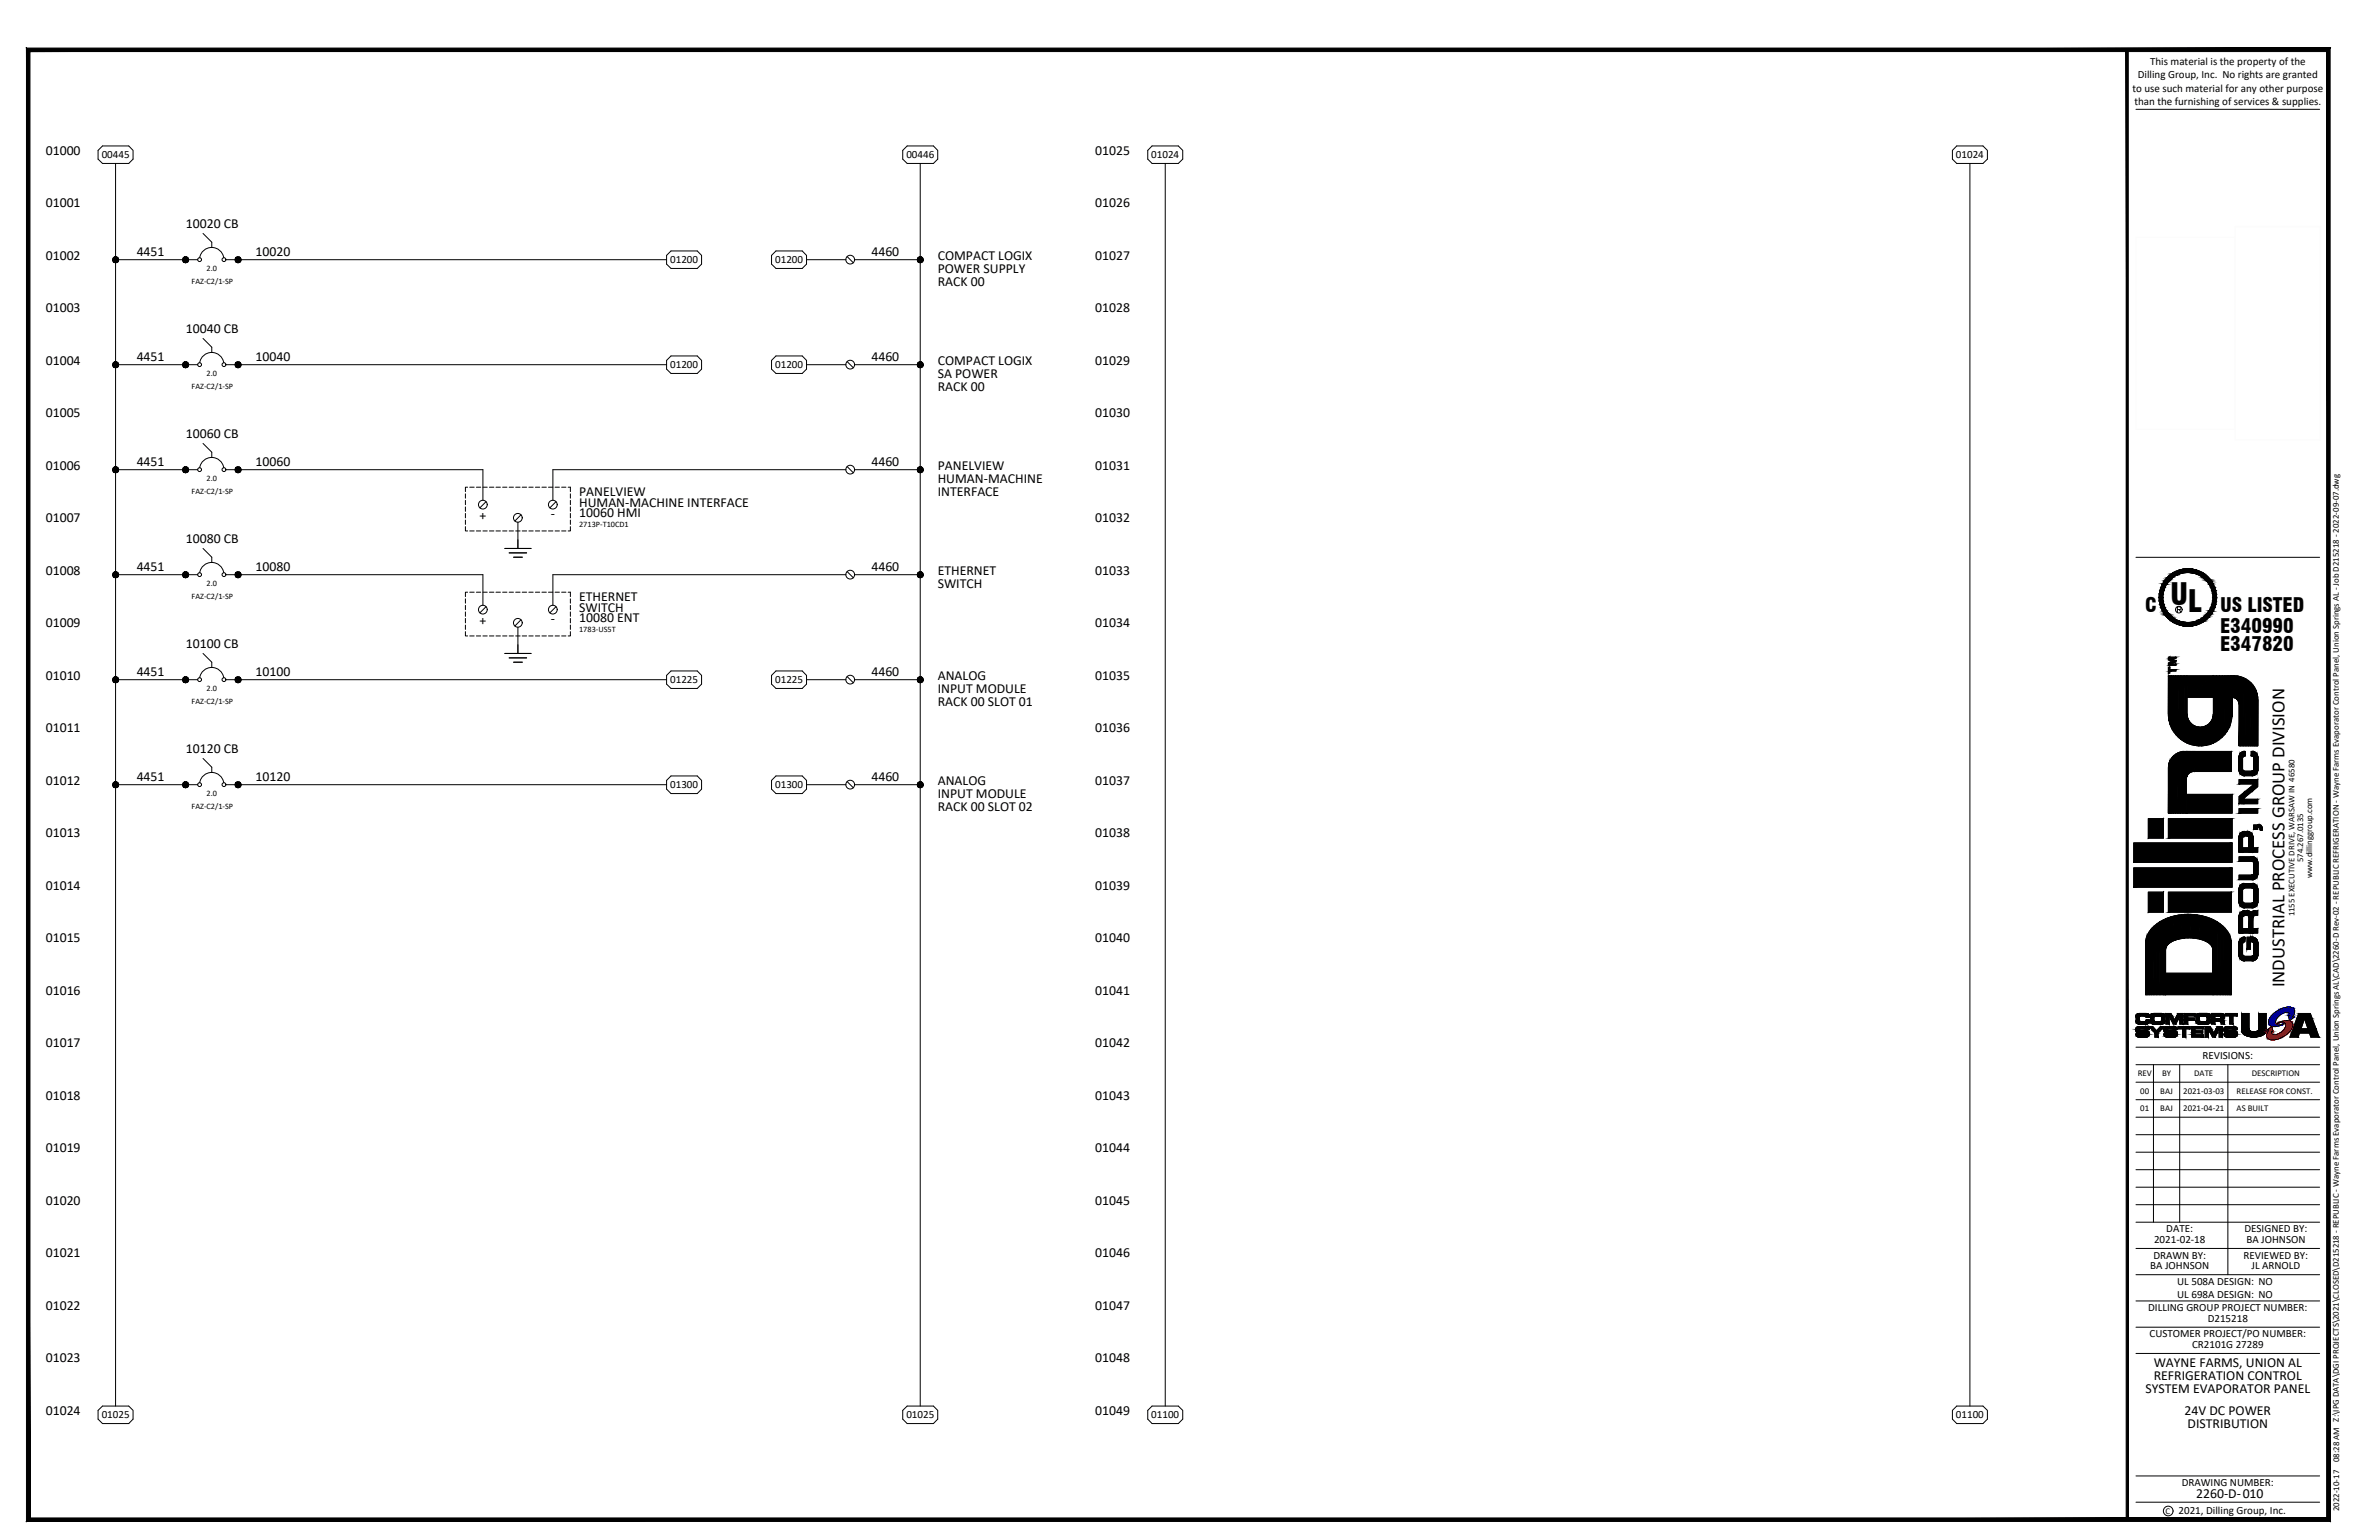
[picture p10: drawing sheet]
<svg xmlns="http://www.w3.org/2000/svg" width="432mm" height="279mm" viewBox="0 0 432 279" stroke-linecap="round" stroke-linejoin="round" font-family="sans-serif">
<defs><g id="words">
<text font-size="5.5" x="393.9" y="109.7">UL</text>
<g font-size="3.6">
<text x="389.3" y="111">C</text>
<text x="402.9" y="111">US LISTED</text>
<text x="402.9" y="114.9">E340990</text>
<text x="402.9" y="118.1">E347820</text>
</g>
<text font-size="3.4" x="414.7" y="179.1" transform="rotate(-90 414.7 179.1)">INDUSTRIAL PROCESS GROUP DIVISION</text>
<g font-size="2.5">
<text x="8.3" y="28.1">01000</text>
<text x="198.8" y="28.1">01025</text>
<text x="8.3" y="37.6">01001</text>
<text x="33.7" y="41.4">10020 CB</text>
<text x="198.8" y="37.6">01026</text>
<text x="8.3" y="47.1">01002</text>
<text x="24.8" y="46.5">4451</text>
<text x="46.4" y="46.5">10020</text>
<text x="158.2" y="46.5">4460</text>
<text x="170.2" y="47.1">COMPACT LOGIX</text>
<text x="198.8" y="47.1">01027</text>
<text x="170.2" y="49.5">POWER SUPPLY</text>
<text x="170.2" y="51.9">RACK 00</text>
<text x="8.3" y="56.6">01003</text>
<text x="198.8" y="56.6">01028</text>
<text x="24.8" y="65.5">4451</text>
<text x="33.7" y="60.5">10040 CB</text>
<text x="46.4" y="65.5">10040</text>
<text x="158.2" y="65.5">4460</text>
<text x="8.3" y="66.2">01004</text>
<text x="170.2" y="66.2">COMPACT LOGIX</text>
<text x="170.2" y="68.6">SA POWER</text>
<text x="170.2" y="70.9">RACK 00</text>
<text x="198.8" y="66.2">01029</text>
<text x="8.3" y="75.7">01005</text>
<text x="198.8" y="75.7">01030</text>
<text x="33.7" y="79.5">10060 CB</text>
<text x="8.3" y="85.2">01006</text>
<text x="24.8" y="84.6">4451</text>
<text x="46.4" y="84.6">10060</text>
<text x="105.1" y="90">PANELVIEW</text>
<text x="158.2" y="84.6">4460</text>
<text x="170.2" y="85.2">PANELVIEW</text>
<text x="170.2" y="87.6">HUMAN-MACHINE</text>
<text x="170.2" y="90">INTERFACE</text>
<text x="198.8" y="85.2">01031</text>
<text x="8.3" y="94.7">01007</text>
<text x="87" y="94.4">+</text>
<text x="100" y="94">-</text>
<text x="105.1" y="91.9">HUMAN-MACHINE INTERFACE</text>
<text x="105.1" y="93.9">10060 HMI</text>
<text x="198.8" y="94.7">01032</text>
<text x="33.7" y="98.6">10080 CB</text>
<text x="8.3" y="104.3">01008</text>
<text x="24.8" y="103.6">4451</text>
<text x="46.4" y="103.6">10080</text>
<text x="158.2" y="103.6">4460</text>
<text x="170.2" y="104.3">ETHERNET</text>
<text x="170.2" y="106.7">SWITCH</text>
<text x="198.8" y="104.3">01033</text>
<text x="8.3" y="113.8">01009</text>
<text x="87" y="113.4">+</text>
<text x="100" y="113">-</text>
<text x="105.1" y="109">ETHERNET</text>
<text x="105.1" y="111">SWITCH</text>
<text x="105.1" y="112.9">10080 ENT</text>
<text x="198.8" y="113.8">01034</text>
<text x="33.7" y="117.6">10100 CB</text>
<text x="8.3" y="123.3">01010</text>
<text x="24.8" y="122.7">4451</text>
<text x="46.4" y="122.7">10100</text>
<text x="158.2" y="122.7">4460</text>
<text x="170.2" y="123.3">ANALOG</text>
<text x="170.2" y="125.7">INPUT MODULE</text>
<text x="198.8" y="123.3">01035</text>
<text x="170.2" y="128.1">RACK 00 SLOT 01</text>
<text x="8.3" y="132.9">01011</text>
<text x="33.7" y="136.7">10120 CB</text>
<text x="198.8" y="132.8">01036</text>
<text x="8.3" y="142.4">01012</text>
<text x="24.8" y="141.7">4451</text>
<text x="46.4" y="141.7">10120</text>
<text x="158.2" y="141.7">4460</text>
<text x="170.2" y="142.4">ANALOG</text>
<text x="198.8" y="142.4">01037</text>
<text x="170.2" y="144.8">INPUT MODULE</text>
<text x="170.2" y="147.2">RACK 00 SLOT 02</text>
<text x="8.3" y="151.9">01013</text>
<text x="198.8" y="151.9">01038</text>
<text x="8.3" y="161.4">01014</text>
<text x="198.8" y="161.4">01039</text>
<text x="8.3" y="171">01015</text>
<text x="198.8" y="171">01040</text>
<text x="8.3" y="180.5">01016</text>
<text x="198.8" y="180.5">01041</text>
<text x="8.3" y="190">01017</text>
<text x="198.8" y="190">01042</text>
<text x="8.3" y="199.5">01018</text>
<text x="198.8" y="199.5">01043</text>
<text x="8.3" y="209.1">01019</text>
<text x="198.8" y="209.1">01044</text>
<text x="8.3" y="218.6">01020</text>
<text x="198.8" y="218.6">01045</text>
<text x="8.3" y="228.1">01021</text>
<text x="198.8" y="228.1">01046</text>
<text x="8.3" y="237.6">01022</text>
<text x="198.8" y="237.6">01047</text>
<text x="8.3" y="247.2">01023</text>
<text x="198.8" y="247.2">01048</text>
<text x="390.9" y="247.9">WAYNE FARMS, UNION AL</text>
<text x="390.9" y="250.3">REFRIGERATION CONTROL</text>
<text x="8.3" y="256.7">01024</text>
<text x="198.8" y="256.7">01049</text>
<text x="389.4" y="252.7">SYSTEM EVAPORATOR PANEL</text>
<text x="396.5" y="256.7">24V DC POWER</text>
<text x="397.1" y="259.1">DISTRIBUTION</text>
<text x="398.6" y="271.9">2260-D-010</text>
</g>
<g font-size="2">
<text x="390.2" y="11.7">This material is the property of the</text>
<text x="387" y="16.6">to use such material for any other purpose</text>
<text x="388" y="14.2">Dilling Group, Inc. No rights are granted</text>
<text x="387.4" y="19.1">than the furnishing of services &amp; supplies.</text>
<text x="18.5" y="28.7">00445</text>
<text x="164.5" y="28.7">00446</text>
<text x="209" y="28.7">01024</text>
<text x="355" y="28.7">01024</text>
<text x="121.6" y="47.8">01200</text>
<text x="140.7" y="47.8">01200</text>
<text x="121.6" y="66.8">01200</text>
<text x="140.7" y="66.8">01200</text>
<text x="121.6" y="124">01225</text>
<text x="140.7" y="124">01225</text>
<text x="121.6" y="143">01300</text>
<text x="140.7" y="143">01300</text>
<text x="399.8" y="192.2">REVISIONS:</text>
<text x="391" y="225.6">2021-02-18</text>
<text x="393.2" y="223.6">DATE:</text>
<text x="407.4" y="223.6">DESIGNED BY:</text>
<text x="407.7" y="225.6">BA JOHNSON</text>
<text x="390.3" y="230.3">BA JOHNSON</text>
<text x="390.8" y="228.3">DRAWN BY:</text>
<text x="395.2" y="233.1">UL 508A DESIGN: NO</text>
<text x="407.2" y="228.3">REVIEWED BY:</text>
<text x="408.7" y="230.3">JL ARNOLD</text>
<text x="389.9" y="237.9">DILLING GROUP PROJECT NUMBER:</text>
<text x="395.2" y="235.5">UL 698A DESIGN: NO</text>
<text x="400.7" y="239.8">D215218</text>
<text x="390.1" y="242.6">CUSTOMER PROJECT/PO NUMBER:</text>
<text x="397.9" y="244.6">CR2101G 27289</text>
<text x="18.5" y="257.3">01025</text>
<text x="164.5" y="257.3">01025</text>
<text x="209" y="257.3">01100</text>
<text x="355" y="257.3">01100</text>
<text x="396" y="269.6">DRAWING NUMBER:</text>
<text x="395.4" y="274.8">2021, Dilling Group, Inc.</text>
</g>
<g font-size="1.6">
<text x="418.1" y="156.4" transform="rotate(-90 418.1 156.4)">574.267.0135</text>
<text x="419.7" y="159.4" transform="rotate(-90 419.7 159.4)">www.dillinggroup.com</text>
<text x="416.4" y="166.3" transform="rotate(-90 416.4 166.3)">1155 EXECUTIVE DRIVE, WARSAW IN 46580</text>
<text x="388" y="195.3">REV</text>
<text x="392.4" y="195.3">BY</text>
<text x="398.3" y="195.3">DATE</text>
<text x="408.7" y="195.3">DESCRIPTION</text>
<text x="388.5" y="198.4">00</text>
<text x="388.5" y="201.6">01</text>
<text x="392.1" y="198.4">BAJ</text>
<text x="392.1" y="201.6">BAJ</text>
<text x="396.3" y="198.4">2021-03-03</text>
<text x="396.3" y="201.6">2021-04-21</text>
<text x="406" y="198.4">RELEASE FOR CONST.</text>
<text x="406" y="201.6">AS BUILT</text>
<text x="424.6" y="265.3" transform="rotate(-90 424.6 265.3)">08:28 AM Z:\IPG DATA\DGI PROJECTS\2021\CLOSED\D215218 - REPUBLIC - Wayne Farms Evaporator Control Panel, Union Springs AL\CAD\2260-D Rev-02 - REPUBLIC REFRIGERATION - Wayne Farms Evaporator Control Panel, Union Springs AL - Job D215218 - 2022-09-07.dwg</text>
<text x="393" y="274.6">C</text>
<text x="424.6" y="274.2" transform="rotate(-90 424.6 274.2)">2022-10-17</text>
</g>
<g font-size="1.5">
<text x="34.8" y="51.6">FAZ-C2/1-SP</text>
<text x="37.5" y="49.1">2.0</text>
<text x="34.8" y="70.6">FAZ-C2/1-SP</text>
<text x="37.5" y="68.2">2.0</text>
<text x="34.8" y="89.7">FAZ-C2/1-SP</text>
<text x="37.5" y="87.2">2.0</text>
<text x="105.1" y="95.5">2713P-T10CD1</text>
<text x="37.5" y="106.3">2.0</text>
<text x="34.8" y="108.7">FAZ-C2/1-SP</text>
<text x="105.1" y="114.6">1783-US5T</text>
<text x="37.5" y="125.3">2.0</text>
<text x="34.8" y="127.8">FAZ-C2/1-SP</text>
<text x="34.8" y="146.8">FAZ-C2/1-SP</text>
<text x="37.5" y="144.4">2.0</text>
</g>
</g></defs>
<!-- layer: 0 -->
<g fill="none" stroke="#000" stroke-width=".18">
<path d="M5.1 9h381v266.7h-381zM387.7 19.8h33.3M17.8 27.3l.8-.8h4.8l.8 .8v1.6l-.8 .8h-4.8l-.8-.8zM21 29.7v225.4M163.9 27.3l.8-.8h4.7l.8 .8v1.6l-.8 .8h-4.7l-.8-.8zM167 29.7v225.4M209.1 26.5h4.8l.8 .8v1.6l-.8 .8h-4.8l-.8-.8v-1.6zM211.5 29.7v225.4M355.2 26.5h4.7l.8 .8v1.6l-.8 .8h-4.7l-.8-.8v-1.6zM357.5 29.7v225.4M21 47.1h14.9M36.2 46.8a2.21 2.21 0 0 1 2.2-1.9 2.21 2.21 0 0 1 2.2 1.9"/>
<path d="M36.9 42.4l1.5 1.5v1M41 47.1h80M121 46.3l.8-.8h4.8l.7 .8v1.6l-.7 .8h-4.8l-.8-.8zM140 46.3l.8-.8h4.8l.8 .8v1.6l-.8 .8h-4.8l-.8-.8zM146.4 47.1h7.1M153.8 46.6l1.1 1.1M155.1 47.1h11.9M21 66.2h14.9M36.2 65.8a2.21 2.21 0 0 1 2.2-1.9 2.21 2.21 0 0 1 2.2 1.9M36.9 61.4l1.5 1.6v1M41 66.2h80M121 65.4l.8-.8h4.8l.7 .8v1.6l-.7 .8h-4.8l-.8-.8z"/>
<path d="M140 65.4l.8-.8h4.8l.8 .8v1.6l-.8 .8h-4.8l-.8-.8zM146.4 66.2h7.1M153.8 65.6l1.1 1.1M155.1 66.2h11.9M21 85.2h14.9M36.2 84.9a2.21 2.21 0 0 1 2.2-1.9 2.21 2.21 0 0 1 2.2 1.9M36.9 80.5l1.5 1.5v1M36.9 99.5l1.5 1.6v1M41 85.2h46.7v5.6M84.5 95.5v.8h.4M84.5 89.6v.8M84.5 90.8v.8"/>
<path d="M84.5 92v.8M84.5 93.2v.8M84.5 94.4v.7M84.9 88.4h-.4v.8M85.3 96.3h.8M85.3 88.4h.8M86.5 96.3h.7M86.5 88.4h.7M87.7 96.3h.7M87.7 88.4h.7M88.2 91l-1.1 1.1M88.8 96.3h.8"/>
<path d="M88.8 88.4h.8M90 96.3h.8M90 88.4h.8M91.2 96.3h.8M91.2 88.4h.8M91.6 99.5h4.8M92.4 96.3h.8M92.4 88.4h.8M93.6 96.3h.8M93.6 88.4h.8M94 94.7v4.8v-1.6M94.6 93.4l-1.1 1.1"/>
<path d="M94.8 96.3h.8M94.8 88.4h.8M96 96.3h.8M96 88.4h.8M97.2 96.3h.8M97.2 88.4h.8M98.4 96.3h.8M98.4 88.4h.8M99.5 96.3h.9M99.5 88.4h.9M100.8 96.3h.7M100.8 88.4h.7"/>
<path d="M100.9 91l-1.1 1.1M101.9 96.3h.8M101.9 88.4h.8M103.1 88.4h.4v.8M103.5 95.5v.8h-.4M103.5 89.6v.8M103.5 90.8v.8M103.5 92v.8M103.5 93.2v.8M103.5 94.4v.7M153.5 85.2h-53.1v5.6M153.8 84.7l1.1 1.1"/>
<path d="M155.1 85.2h11.9M21 104.3h14.9M36.2 103.9a2.21 2.21 0 0 1 2.2-1.9 2.21 2.21 0 0 1 2.2 1.9M36.9 118.6l1.5 1.5v1M41 104.3h46.7v5.5M84.5 114.6v.8h.4M84.5 108.6v.8M84.5 109.8v.8M84.5 111v.8M84.5 112.2v.8M84.5 113.4v.8M84.9 107.4h-.4v.8"/>
<path d="M85.3 115.4h.8M85.3 107.4h.8M86.5 115.4h.7M86.5 107.4h.7M87.7 115.4h.7M87.7 107.4h.7M88.2 110.1l-1.1 1.1M88.8 115.4h.8M88.8 107.4h.8M90 115.4h.8M90 107.4h.8M91.2 115.4h.8"/>
<path d="M91.2 107.4h.8M91.6 118.6h4.8M92.4 100.3h3.2M92.4 115.4h.8M92.4 107.4h.8M92.4 119.4h3.2M93.2 101.1h1.6M93.6 115.4h.8M93.6 107.4h.8M94 113.8v4.8v-1.6M94.6 112.4l-1.1 1.2M94.8 115.4h.8"/>
<path d="M94.8 107.4h.8M96 115.4h.8M96 107.4h.8M97.2 115.4h.8M97.2 107.4h.8M98.4 115.4h.8M98.4 107.4h.8M99.5 115.4h.9M99.5 107.4h.9M100.8 115.4h.7M100.8 107.4h.7M100.9 110.1l-1.1 1.1"/>
<path d="M101.9 115.4h.8M101.9 107.4h.8M103.1 107.4h.4v.8M103.5 114.6v.8h-.4M103.5 108.6v.8M103.5 109.8v.8M103.5 111v.8M103.5 112.2v.8M103.5 113.4v.8M153.5 104.3h-53.1v5.5M153.8 103.7l1.1 1.1M155.1 104.3h11.9"/>
<path d="M387.7 101.1h33.3M391.9 108.1h.7M391.9 108.7h.7M391.9 107.6h.7M391.9 109.2h.7M392 107.1h.8M392 109.7h.8M392.2 106.6h.8M392.2 110.2h.8M392.4 106.1h.8M392.4 110.7h.8M392.7 105.6h.9"/>
<path d="M392.7 111.3h.9M393.1 105h1M393.1 111.8h1M393.6 119.2h1.3v.3h-1.1l1.1 .4v.2l-1.1 .4h1.1v.2h-1.3v-.4l.8-.3-.8-.3zM393.6 112.3h1.2M393.6 104.5h1.2M394.3 104h1.7M394.3 112.8h1.7M395.2 110.6l.6-.1v-.3l-.6-.1v1M395.4 103.5h3.5M395.4 113.3h3.5M395.5 110.6l.4 .5"/>
<path d="M398.2 104h1.7M398.2 112.8h1.7M399.5 112.3h1.1M399.5 104.5h1.1M400.2 105h.9M400.2 111.8h.9M400.6 105.6h.9M400.6 111.3h.9M401 106.1h.8M401 110.7h.8M401.3 106.6h.7M401.3 110.2h.7"/>
<path d="M401.5 107.1h.7M401.5 109.7h.7M401.6 107.6h.7M401.6 109.2h.7M401.6 108.1h.7M401.6 108.7h.7M21 123.3h14.9M36.2 123a2.21 2.21 0 0 1 2.2-1.9 2.21 2.21 0 0 1 2.2 1.9M36.9 137.6l1.5 1.6v1M41 123.3h80M93.2 120.1h1.6M121 122.5l.8-.8h4.8l.7 .8v1.6l-.7 .8h-4.8l-.8-.8z"/>
<path d="M140 122.5l.8-.8h4.8l.8 .8v1.6l-.8 .8h-4.8l-.8-.8zM146.4 123.3h7.1M153.8 122.8l1.1 1.1M155.1 123.3h11.9M393.6 129.4a5.8 5.8 0 0 0 5.7 5.9 5.8 5.8 0 0 0 5.8-5.9M393.6 121.1h.2v.4h1.1v.3h-1.1v.3h-.2zM396.2 136.3a3 3 0 0 0-2.6 3v8.2h11.6v-3.4h-8.4v-2.7a1.39 1.39 0 0 1 1.5-1.4M396.2 136.3h8.8v3.7h-6.9M401.7 129.5a2.38 2.38 0 0 1-2.4 2.4 2.38 2.38 0 0 1-2.3-2.4v-3h4.7v3M405.2 126.5v3M405.5 122.6a4.3 4.3 0 0 1 4.3 4.3v8.4h-3.4v-7.5a1.26 1.26 0 0 0-1.3-1.3M405.6 122.6h-12v6.9"/>
<path d="M407 137.5l.1 2.2 .3 .2h1.3M407.4 137.1l-.3 .2-.1 .2M407.4 136.3a1.01 1.01 0 0 0-1 1v2.4a.97 .97 0 0 0 1 1M407.4 136.3h.1v.9h-.1M408.7 137.1l.3 .2 .1 .2M408.8 136.3a1.01 1.01 0 0 1 1 1v2.4a1.01 1.01 0 0 1-1 1M408.8 136.3h-.2v.9h.1M409.1 139.5l-.2 .3-.2 .1M409.1 137.5v2M21 142.4h14.9M36.2 142a2.21 2.21 0 0 1 2.2-1.9 2.21 2.21 0 0 1 2.2 1.9M41 142.4h80"/>
<path d="M121 141.6l.8-.8h4.8l.7 .8v1.6l-.7 .8h-4.8l-.8-.8zM140 141.6l.8-.8h4.8l.8 .8v1.6l-.8 .8h-4.8l-.8-.8zM146.4 142.4h7.1M153.8 141.8l1.1 1.1M155.1 142.4h11.9M387.3 157.5h17.9v3.5h-17.9zM387.3 152.9h17.9v3.6h-17.9zM389.9 148.5h2.8v3.6h-2.8zM393.6 148.5h11.6v3.6h-11.6zM406.4 146.7h3.4v.8h-3.4zM406.4 141.4h3.4v1.3l-2.5 2.1v.2h2.5v.8h-3.4v-1.3l2.5-2v-.3h-2.5zM407.1 151.9a.79 .79 0 0 1 1 0l.1 1.9h-1.2z"/>
<path d="M407.4 140.7h1.4M408.7 156.3l.3 .1 .1 .2M408.7 156.3h-2.3v-.9h2.4a1.01 1.01 0 0 1 1 1.1v2.1a1.01 1.01 0 0 1-1 1h-2.4v-.8h2.3M408.9 159.6h.1M408.9 151.9a1.33 1.33 0 0 0-1.1-1.1 1.33 1.33 0 0 0-1.3 .7l-.1 3.1h3.4v-.8h-.9v-1.9M409.1 158.4l-.2 .3-.2 .1M409.1 156.6v1.8M410.2 150.3l-.2-.2h-.2v.4h-.8v-.8h.8a.71 .71 0 0 1 .8 .9h-.4v-.3M389.4 171.2v9.3h15.6v-9.3M389.4 171.3a5.2 5.2 0 0 1 3.7-4.6 10.3 10.3 0 0 1 10.5 1.5 4.5 4.5 0 0 1 1.4 3.1M389.9 161.9h2.8v3.6h-2.8zM393.1 172.3a2.53 2.53 0 0 1 2.3-1.9 6.8 6.8 0 0 1 5.9 1l.3 .9"/>
<path d="M393.1 172.2v4.4h8.5v-4.4M393.6 161.9h11.4v3.6h-11.4zM406.4 171v2.3a1.01 1.01 0 0 0 1 1h1.4a1.01 1.01 0 0 0 1-1v-2.3M406.4 161.3v2.4a1.01 1.01 0 0 0 1 1M407 161.5l.1 2.2 .3 .2h1.3M407.1 166.3a.79 .79 0 0 1 1 0l.1 2.2h-1.2zM407.4 160.3a1.01 1.01 0 0 0-1 1M407.4 170l.1 .9h-.3l-.2 .3v1.9l.1 .2 .3 .2M407.4 165.2a1.37 1.37 0 0 1 1.2 .3M407.4 173.5h1.3M407.4 164.7h1.4M407.4 160.3h1.4"/>
<path d="M407.4 165.3a.97 .97 0 0 0-1 1v3h3.4v-.8h-.9l.1-2.2 .3-.2h.5v-.9a1.37 1.37 0 0 0-1.2 .3M407.4 170a1.01 1.01 0 0 0-1 1M408.7 170.9l.3 .1 .1 .2M408.7 161.1l.3 .2 .1 .2M408.7 170.9h-.2v1.3h-.7v-2.2h1a1.01 1.01 0 0 1 1 1M408.7 161.1h-1.3l-.3 .2-.1 .2M408.8 160.3a1.01 1.01 0 0 1 1 1M409.1 173.1l-.2 .3-.2 .1M409.1 163.5l-.2 .3-.2 .1M409.1 161.5v2M409.1 171.2v1.9M409.8 161.3v2.4a1.01 1.01 0 0 1-1 1"/>
<path d="M387.7 190h33.3M387.7 193.2h33.3M387.7 196.3h33.3M387.7 199.5h33.3M387.7 187h.1M387.8 184.1l.4-.2h1.5a.52 .52 0 0 1 .4 .7h-.6l-.1-.3h-.9l-.2 .2 .1 .8 1 .1 .1-.4h.6v.4l-.4 .4h-1.6l-.4-.4zM389.4 186.2l.2 .1a.48 .48 0 0 1 .4 .5h-.5l-.1-.1-1.1 .1 .1 .2h1.1a.52 .52 0 0 1 .6 .4l-.1 .5-.2 .2h-1.7a.5 .5 0 0 1-.4-.6h.6l.1 .2h1l.1-.1-.1-.2-1.4-.1-.3-.3M389.5 186.2h.1M389.5 186.2l-1.5 .1-.3 .3v.4M390.1 187.4h.1M390.1 186.2h.6l.7 .8 .7-.8h.7l-1.1 1.2v.8h-.6v-.8zM390.4 184.1l.4-.2h1.5a.53 .53 0 0 1 .6 .4v1.1l-.2 .3-1.9 .1-.4-.4z"/>
<path d="M390.9 193.2v28.5M391 184.4l1.2-.1 .1 .2-.1 .8h-1.2zM393.1 183.9h.9l.7 1.1 .6-1.1h.9v1.9h-.6v-1.5l-.7 1.5h-.5l-.7-1.5v1.5h-.6zM394.5 186.2l.5 .2 .1 .4-1.6-.1-.1 .2 1.5 .2 .3 .3-.1 .5-.5 .3-1.4-.1a.5 .5 0 0 1-.4-.6h.6l.1 .2h1l.1-.2-.1-.1-1.4-.1-.3-.3M394.6 186.2h.1M394.6 186.2l-1.5 .1-.3 .2v.5M395.2 187.4h.1M395.3 186.2h2.2v.5h-.8v1.5h-.6v-1.5h-.8zM395.6 193.2v28.5M396.5 183.9h1.9v.4h-1.3v.4h1.3v.4h-1.3v.7h-.6zM397.8 186.2h2.1v.5h-1.5v.3h1.4v.4h-1.4v.3h1.5v.5h-2.1zM398.7 184l.4-.1h1.8l.3 .4v1.1l-.5 .4-1.9-.1-.2-.3v-1.2z"/>
<path d="M399.3 184.4h1.2v.9h-1.2l-.1-.1zM400.2 186.2h1l.6 1.2 .7-1.2h.9v2h-.6v-1.5l-.7 1.5h-.5l-.7-1.5v1.5h-.7zM401.4 183.9h1.7a.55 .55 0 0 1 .6 .7l-.3 .4 .3 .4v.4h-.6v-.4l-.2-.1h-.9v.5h-.6zM402 184.3h.9a.24 .24 0 0 1 .2 .3 .24 .24 0 0 1-.2 .2h-.9zM403.7 187h.1M403.7 187l.3 .3 1.4 .2M403.9 183.9h2.2v.4h-.8v1.5h-.6v-1.5h-.8zM404.4 193.2v38.1M405.4 186.2l.2 .1a.48 .48 0 0 1 .4 .5h-.5M405.4 186.8v-.1l-1.1 .1 .1 .2 1.4 .1 .3 .3-.1 .5-.5 .3-1.4-.1a.5 .5 0 0 1-.4-.6h.6l.1 .2h1v-.1M405.5 186.2h.1M405.5 186.2l-1.5 .1-.3 .2v.5"/>
<path d="M405.5 187.5v.1M406.1 187.4h.1M406.9 183.9h1.3v2.8a1.01 1.01 0 0 0 1.8 0v-2.8h1.3v3.1a1.9 1.9 0 0 1-2 1.2 2.44 2.44 0 0 1-2.4-1zM411.5 186.9l.9-.7 .2 1-.3-.1a.67 .67 0 0 0 .3 .6 .67 .67 0 0 0 .8-.1 1.99 1.99 0 0 0 1.5-1.9 1.04 1.04 0 0 0-1.6 .1v-.1a2.48 2.48 0 0 1 2.7-.2 1.3 1.3 0 0 1-.4 1.6 4 4 0 0 1-3.7 1.5 .95 .95 0 0 1-.1-1.7zM412.3 184.3a4 4 0 0 1 3.7-1.5 .85 .85 0 0 1 .3 1.4l-.2 .3h.3l-.9 .7-.1-1 .2 .1a.67 .67 0 0 0-.3-.6 .67 .67 0 0 0-.8 .1 2.04 2.04 0 0 0-1.5 1.9 1.06 1.06 0 0 0 1.6-.1 2.43 2.43 0 0 1-2.7 .3 1.36 1.36 0 0 1 .4-1.6zM417.2 183.9h2.1l1.6 4.3h-1.5l-.2-.8h-1.8l-.3 .8h-1.5zM418.3 184.8l.6 1.8h-1.3zM387.7 202.7h33.3M387.7 205.9h33.3M387.7 209h33.3M387.7 212.2h33.3M387.7 215.4h33.3"/>
<path d="M387.7 218.6h33.3M387.7 231.3h33.3M387.7 226.5h33.3M387.7 221.7h33.3M387.7 236h33.3M17.8 255.9l.8-.8h4.8l.8 .8v1.6l-.8 .8h-4.8l-.8-.8zM163.9 255.9l.8-.8h4.7l.8 .8v1.6l-.8 .8h-4.7l-.8-.8zM208.3 255.9l.8-.8h4.8l.8 .8v1.6l-.8 .8h-4.8l-.8-.8zM354.4 255.9l.8-.8h4.7l.8 .8v1.6l-.8 .8h-4.7l-.8-.8zM387.7 245.6h33.3M387.7 240.8h33.3M387.7 272.5h33.3"/>
<path d="M387.7 267.8h33.3"/>
<circle cx="36.2" cy="47.1" r=".35"/>
<circle cx="40.7" cy="47.1" r=".35"/>
<circle cx="154.3" cy="47.1" r=".79"/>
<circle cx="36.2" cy="66.2" r=".35"/>
<circle cx="40.7" cy="66.2" r=".35"/>
<circle cx="154.3" cy="66.2" r=".79"/>
<circle cx="36.2" cy="85.2" r=".35"/>
<circle cx="40.7" cy="85.2" r=".35"/>
<circle cx="87.6" cy="91.6" r=".79"/>
<circle cx="94" cy="93.9" r=".79"/>
<circle cx="100.3" cy="91.6" r=".79"/>
<circle cx="154.3" cy="85.2" r=".79"/>
<circle cx="36.2" cy="104.3" r=".35"/>
<circle cx="40.7" cy="104.3" r=".35"/>
<circle cx="87.6" cy="110.6" r=".79"/>
<circle cx="94" cy="113" r=".79"/>
<circle cx="100.3" cy="110.6" r=".79"/>
<circle cx="154.3" cy="104.3" r=".79"/>
<circle cx="395.5" cy="110.6" r=".6"/>
<circle cx="397.1" cy="108.4" r="4.5"/>
<circle cx="397.1" cy="108.4" r="5.2"/>
<circle cx="36.2" cy="123.3" r=".35"/>
<circle cx="40.7" cy="123.3" r=".35"/>
<circle cx="154.3" cy="123.3" r=".79"/>
<circle cx="36.2" cy="142.4" r=".35"/>
<circle cx="40.7" cy="142.4" r=".35"/>
<circle cx="154.3" cy="142.4" r=".79"/>
<circle cx="393.5" cy="274.1" r=".88"/>
</g>
<g fill="#000" stroke="#000" stroke-width=".18">
<path d="M20.5 46.9l.5 .2h-.6zM33.2 46.9l.5 .2h-.6zM42.7 46.9l.5 .2h-.5zM166.5 46.9l.5 .2h-.5zM20.5 66l.5 .2h-.6zM33.2 66l.5 .2h-.6zM42.7 66l.5 .2h-.5zM166.5 66l.5 .2h-.5zM20.5 85l.5 .2h-.6zM33.2 85l.5 .2h-.6zM42.7 85l.5 .2h-.5zM166.5 85l.5 .2h-.5z"/>
<path d="M20.5 104.1l.5 .2h-.6zM33.2 104.1l.5 .2h-.6zM42.7 104.1l.5 .2h-.5zM166.5 104.1l.5 .2h-.5zM20.5 123.1l.5 .2h-.6zM33.2 123.1l.5 .2h-.6zM42.7 123.1l.5 .2h-.5zM166.5 123.1l.5 .2h-.5zM20.5 142.2l.5 .2h-.6zM33.2 142.2l.5 .2h-.6zM42.7 142.2l.5 .2h-.5zM166.5 142.2l.5 .2h-.5z"/>
<path d="M410.2 149.7v.5zM408.1 165.3v.9zM387.7 186.6h2.3zM388 187.3h2.1zM393.1 187.3h2zM394.5 187.5h.7zM402.9 184.3h.8zM402.9 184.8h.7zM403.9 187.3h2.1z"/>
<path d="M20.4 47.1l.1 .2 .5-.2zM20.5 47.3l.5-.2-.4 .4zM21 47.1l-.4 .4 .2 .1z"/>
<path d="M21 47.1l-.2 .5 .2 .1zM21 47.1l.2 .5-.2 .1zM21 47.1l.2 .5 .2-.1z"/>
<path d="M20.8 46.6l.2 .5v-.5zM20.6 46.7l.2-.1 .2 .5zM20.6 46.7l-.1 .2 .5 .2z"/>
<path d="M21 47.1l.4 .4 .1-.2zM21 47.1h.5v.2zM21 47.1h.5v-.2z"/>
<path d="M21 47.1l.5-.2-.1-.2zM21.2 46.6l.2 .1-.4 .4zM21 46.6v.5l.2-.5z"/>
<path d="M33.1 47.1l.1 .2 .5-.2zM33.2 47.3l.5-.2-.4 .4zM33.7 47.1l-.4 .4 .2 .1z"/>
<path d="M33.7 47.1l-.2 .5 .2 .1zM33.7 47.1l.2 .5-.2 .1zM33.7 47.1l.2 .5 .2-.1z"/>
<path d="M33.5 46.6l.2 .5v-.5zM33.3 46.7l.2-.1 .2 .5zM33.3 46.7l-.1 .2 .5 .2z"/>
<path d="M33.7 47.1l.4 .4 .1-.2zM33.7 47.1h.5v.2zM33.7 47.1h.5v-.2z"/>
<path d="M33.7 47.1l.5-.2-.1-.2zM33.9 46.6l.2 .1-.4 .4zM33.7 46.6v.5l.2-.5z"/>
<path d="M42.7 47.1v.2l.5-.2zM42.7 47.3l.5-.2-.4 .4zM43.2 47.1l-.4 .4 .2 .1z"/>
<path d="M43.2 47.1l-.2 .5 .2 .1zM43.2 47.1l.2 .5-.2 .1zM43.2 47.1l.2 .5 .2-.1z"/>
<path d="M43 46.6l.2 .5v-.5zM42.8 46.7l.2-.1 .2 .5zM42.8 46.7l-.1 .2 .5 .2z"/>
<path d="M43.2 47.1l.4 .4 .1-.2zM43.2 47.1h.6l-.1 .2zM43.2 47.1h.6l-.1-.2z"/>
<path d="M43.2 47.1l.5-.2-.1-.2zM43.4 46.6l.2 .1-.4 .4zM43.2 46.6v.5l.2-.5z"/>
<path d="M166.5 47.1v.2l.5-.2zM166.5 47.3l.5-.2-.4 .4zM167 47.1l-.4 .4 .2 .1z"/>
<path d="M167 47.1l-.2 .5 .2 .1zM167 47.1l.2 .5-.2 .1zM167 47.1l.2 .5 .2-.1z"/>
<path d="M166.8 46.6l.2 .5v-.5zM166.6 46.7l.2-.1 .2 .5zM166.6 46.7l-.1 .2 .5 .2z"/>
<path d="M167 47.1l.4 .4 .1-.2zM167 47.1h.6l-.1 .2zM167 47.1h.6l-.1-.2z"/>
<path d="M167 47.1l.5-.2-.1-.2zM167.2 46.6l.2 .1-.4 .4zM167 46.6v.5l.2-.5z"/>
<path d="M20.4 66.2l.1 .2 .5-.2zM20.5 66.4l.5-.2-.4 .4zM21 66.2l-.4 .4 .2 .1z"/>
<path d="M21 66.2l-.2 .5h.2zM21 66.2l.2 .5h-.2zM21 66.2l.2 .5 .2-.1z"/>
<path d="M20.8 65.7l.2 .5v-.6zM20.6 65.8l.2-.1 .2 .5zM20.6 65.8l-.1 .2 .5 .2z"/>
<path d="M21 66.2l.4 .4 .1-.2zM21 66.2h.5v.2zM21 66.2h.5v-.2z"/>
<path d="M21 66.2l.5-.2-.1-.2zM21.2 65.7l.2 .1-.4 .4zM21 65.6v.6l.2-.5z"/>
<path d="M33.1 66.2l.1 .2 .5-.2zM33.2 66.4l.5-.2-.4 .4zM33.7 66.2l-.4 .4 .2 .1z"/>
<path d="M33.7 66.2l-.2 .5h.2zM33.7 66.2l.2 .5h-.2zM33.7 66.2l.2 .5 .2-.1z"/>
<path d="M33.5 65.7l.2 .5v-.6zM33.3 65.8l.2-.1 .2 .5zM33.3 65.8l-.1 .2 .5 .2z"/>
<path d="M33.7 66.2l.4 .4 .1-.2zM33.7 66.2h.5v.2zM33.7 66.2h.5v-.2z"/>
<path d="M33.7 66.2l.5-.2-.1-.2zM33.9 65.7l.2 .1-.4 .4zM33.7 65.6v.6l.2-.5z"/>
<path d="M42.7 66.2v.2l.5-.2zM42.7 66.4l.5-.2-.4 .4zM43.2 66.2l-.4 .4 .2 .1z"/>
<path d="M43.2 66.2l-.2 .5h.2zM43.2 66.2l.2 .5h-.2zM43.2 66.2l.2 .5 .2-.1z"/>
<path d="M43 65.7l.2 .5v-.6zM42.8 65.8l.2-.1 .2 .5zM42.8 65.8l-.1 .2 .5 .2z"/>
<path d="M43.2 66.2l.4 .4 .1-.2zM43.2 66.2h.6l-.1 .2zM43.2 66.2h.6l-.1-.2z"/>
<path d="M43.2 66.2l.5-.2-.1-.2zM43.4 65.7l.2 .1-.4 .4zM43.2 65.6v.6l.2-.5z"/>
<path d="M166.5 66.2v.2l.5-.2zM166.5 66.4l.5-.2-.4 .4zM167 66.2l-.4 .4 .2 .1z"/>
<path d="M167 66.2l-.2 .5h.2zM167 66.2l.2 .5h-.2zM167 66.2l.2 .5 .2-.1z"/>
<path d="M166.8 65.7l.2 .5v-.6zM166.6 65.8l.2-.1 .2 .5zM166.6 65.8l-.1 .2 .5 .2z"/>
<path d="M167 66.2l.4 .4 .1-.2zM167 66.2h.6l-.1 .2zM167 66.2h.6l-.1-.2z"/>
<path d="M167 66.2l.5-.2-.1-.2zM167.2 65.7l.2 .1-.4 .4zM167 65.6v.6l.2-.5z"/>
<path d="M20.4 85.2l.1 .2 .5-.2zM20.5 85.4l.5-.2-.4 .4zM21 85.2l-.4 .4 .2 .1z"/>
<path d="M21 85.2l-.2 .5 .2 .1zM21 85.2l.2 .5-.2 .1zM21 85.2l.2 .5 .2-.1z"/>
<path d="M20.8 84.7l.2 .5v-.5zM20.6 84.8l.2-.1 .2 .5zM20.6 84.8l-.1 .2 .5 .2z"/>
<path d="M21 85.2l.4 .4 .1-.2zM21 85.2h.5v.2zM21 85.2h.5v-.2z"/>
<path d="M21 85.2l.5-.2-.1-.2zM21.2 84.7l.2 .1-.4 .4zM21 84.7v.5l.2-.5z"/>
<path d="M33.1 85.2l.1 .2 .5-.2zM33.2 85.4l.5-.2-.4 .4zM33.7 85.2l-.4 .4 .2 .1z"/>
<path d="M33.7 85.2l-.2 .5 .2 .1zM33.7 85.2l.2 .5-.2 .1zM33.7 85.2l.2 .5 .2-.1z"/>
<path d="M33.5 84.7l.2 .5v-.5zM33.3 84.8l.2-.1 .2 .5zM33.3 84.8l-.1 .2 .5 .2z"/>
<path d="M33.7 85.2l.4 .4 .1-.2zM33.7 85.2h.5v.2zM33.7 85.2h.5v-.2z"/>
<path d="M33.7 85.2l.5-.2-.1-.2zM33.9 84.7l.2 .1-.4 .4zM33.7 84.7v.5l.2-.5z"/>
<path d="M42.7 85.2v.2l.5-.2zM42.7 85.4l.5-.2-.4 .4zM43.2 85.2l-.4 .4 .2 .1z"/>
<path d="M43.2 85.2l-.2 .5 .2 .1zM43.2 85.2l.2 .5-.2 .1zM43.2 85.2l.2 .5 .2-.1z"/>
<path d="M43 84.7l.2 .5v-.5zM42.8 84.8l.2-.1 .2 .5zM42.8 84.8l-.1 .2 .5 .2z"/>
<path d="M43.2 85.2l.4 .4 .1-.2zM43.2 85.2h.6l-.1 .2zM43.2 85.2h.6l-.1-.2z"/>
<path d="M43.2 85.2l.5-.2-.1-.2zM43.4 84.7l.2 .1-.4 .4zM43.2 84.7v.5l.2-.5z"/>
<path d="M166.5 85.2v.2l.5-.2zM166.5 85.4l.5-.2-.4 .4zM167 85.2l-.4 .4 .2 .1z"/>
<path d="M167 85.2l-.2 .5 .2 .1zM167 85.2l.2 .5-.2 .1zM167 85.2l.2 .5 .2-.1z"/>
<path d="M166.8 84.7l.2 .5v-.5zM166.6 84.8l.2-.1 .2 .5zM166.6 84.8l-.1 .2 .5 .2z"/>
<path d="M167 85.2l.4 .4 .1-.2zM167 85.2h.6l-.1 .2zM167 85.2h.6l-.1-.2z"/>
<path d="M167 85.2l.5-.2-.1-.2zM167.2 84.7l.2 .1-.4 .4zM167 84.7v.5l.2-.5z"/>
<path d="M20.4 104.3l.1 .2 .5-.2zM20.5 104.5l.5-.2-.4 .4zM21 104.3l-.4 .4 .2 .1z"/>
<path d="M21 104.3l-.2 .5h.2zM21 104.3l.2 .5h-.2zM21 104.3l.2 .5 .2-.1z"/>
<path d="M20.8 103.8l.2 .5v-.6zM20.6 103.9l.2-.1 .2 .5zM20.6 103.9l-.1 .2 .5 .2z"/>
<path d="M21 104.3l.4 .4 .1-.2zM21 104.3h.5v.2zM21 104.3h.5v-.2z"/>
<path d="M21 104.3l.5-.2-.1-.2zM21.2 103.8l.2 .1-.4 .4zM21 103.7v.6l.2-.5z"/>
<path d="M33.1 104.3l.1 .2 .5-.2zM33.2 104.5l.5-.2-.4 .4zM33.7 104.3l-.4 .4 .2 .1z"/>
<path d="M33.7 104.3l-.2 .5h.2zM33.7 104.3l.2 .5h-.2zM33.7 104.3l.2 .5 .2-.1z"/>
<path d="M33.5 103.8l.2 .5v-.6zM33.3 103.9l.2-.1 .2 .5zM33.3 103.9l-.1 .2 .5 .2z"/>
<path d="M33.7 104.3l.4 .4 .1-.2zM33.7 104.3h.5v.2zM33.7 104.3h.5v-.2z"/>
<path d="M33.7 104.3l.5-.2-.1-.2zM33.9 103.8l.2 .1-.4 .4zM33.7 103.7v.6l.2-.5z"/>
<path d="M42.7 104.3v.2l.5-.2zM42.7 104.5l.5-.2-.4 .4zM43.2 104.3l-.4 .4 .2 .1z"/>
<path d="M43.2 104.3l-.2 .5h.2zM43.2 104.3l.2 .5h-.2zM43.2 104.3l.2 .5 .2-.1z"/>
<path d="M43 103.8l.2 .5v-.6zM42.8 103.9l.2-.1 .2 .5zM42.8 103.9l-.1 .2 .5 .2z"/>
<path d="M43.2 104.3l.4 .4 .1-.2zM43.2 104.3h.6l-.1 .2zM43.2 104.3h.6l-.1-.2z"/>
<path d="M43.2 104.3l.5-.2-.1-.2zM43.4 103.8l.2 .1-.4 .4zM43.2 103.7v.6l.2-.5z"/>
<path d="M166.5 104.3v.2l.5-.2zM166.5 104.5l.5-.2-.4 .4zM167 104.3l-.4 .4 .2 .1z"/>
<path d="M167 104.3l-.2 .5h.2zM167 104.3l.2 .5h-.2zM167 104.3l.2 .5 .2-.1z"/>
<path d="M166.8 103.8l.2 .5v-.6zM166.6 103.9l.2-.1 .2 .5zM166.6 103.9l-.1 .2 .5 .2z"/>
<path d="M167 104.3l.4 .4 .1-.2zM167 104.3h.6l-.1 .2zM167 104.3h.6l-.1-.2z"/>
<path d="M167 104.3l.5-.2-.1-.2zM167.2 103.8l.2 .1-.4 .4zM167 103.7v.6l.2-.5z"/>
<path d="M391.9 108.4l.7 .6v-.6zM391.9 108.4l.7 .6h-.7z"/>
<path d="M391.9 107.8h.7zM391.9 107.8h.7z"/>
<path d="M391.9 107.8l.7 .6v-.6zM391.9 107.8l.7 .6h-.7z"/>
<path d="M391.9 109l.7 .1zM391.9 109l.7 .1z"/>
<path d="M391.9 109.1l.8 .5-.1-.5zM391.9 109.1l.8 .5h-.7z"/>
<path d="M392 107.2l.6 .6 .1-.6zM392 107.2l.6 .6h-.7z"/>
<path d="M392 109.6l.8 .1zM392 109.6l.8 .1z"/>
<path d="M392 107.1h.8zM392 107.1l.7 .1z"/>
<path d="M392 109.7l1 .5-.2-.5zM392 109.7l1 .5h-.8z"/>
<path d="M392.2 106.6l.6 .5 .2-.5zM392.2 106.6l.6 .5h-.8z"/>
<path d="M392.2 110.2l.8 .1v-.1zM392.2 110.2l.8 .1h-.7z"/>
<path d="M392.3 106.5l.7 .1v-.1zM392.3 106.5l.7 .1h-.8z"/>
<path d="M392.3 110.3l.9 .5-.2-.5zM392.3 110.3l.9 .5h-.7z"/>
<path d="M392.5 106l.5 .5 .2-.5zM392.5 106l.5 .5h-.7z"/>
<path d="M392.5 110.8l.8 .1-.1-.1zM392.5 110.8l.8 .1h-.8z"/>
<path d="M392.5 105.9l.7 .1 .1-.1zM392.5 105.9l.7 .1h-.7z"/>
<path d="M392.5 110.9l1.1 .4-.3-.4zM392.5 110.9l1.1 .4h-.9z"/>
<path d="M393.6 119.2v.5l.2-.5zM393.8 119.2v.6l-.2-.1z"/>
<path d="M392.7 105.5l.6 .4 .3-.4zM392.7 105.5l.6 .4h-.8z"/>
<path d="M392.7 111.3l1.1 .2-.2-.2zM392.7 111.3l1.1 .2h-.9z"/>
<path d="M392.9 105.3l.7 .2 .2-.2zM392.9 105.3l.7 .2h-.9z"/>
<path d="M392.9 111.5l1.1 .2-.2-.2zM392.9 111.5l1.1 .2h-.9z"/>
<path d="M393.8 119.5v.3l.6-.1zM393.8 119.8l.6-.1v.3z"/>
<path d="M393.8 119.2v.3l1.1-.3zM393.8 119.5l1.1-.3v.3z"/>
<path d="M393.1 105.1l.7 .2 .2-.2zM393.1 105.1l.7 .2h-.9z"/>
<path d="M393.1 111.7l1.2 .3-.3-.3zM393.1 111.7l1.2 .3h-1z"/>
<path d="M393.3 104.8l.7 .3 .3-.3zM393.3 104.8l.7 .3h-.9z"/>
<path d="M393.3 112l1.2 .1-.2-.1zM393.3 112l1.2 .1h-1.1z"/>
<path d="M394.4 119.7v.6l.5-.4zM394.4 120.3l.5-.4v.2z"/>
<path d="M393.4 104.7l.9 .1 .2-.1zM393.4 104.7l.9 .1h-1z"/>
<path d="M393.4 112.1l1.6 .3-.5-.3zM393.4 112.1l1.6 .3h-1.2z"/>
<path d="M393.8 104.4h1.2zM393.8 104.4h1.2z"/>
<path d="M393.8 104.4l.7 .3 .5-.3zM393.4 104.7l.4-.3 .7 .3z"/>
<path d="M393.8 112.4h1.2zM393.8 112.4h1.2z"/>
<path d="M393.8 112.4l1.8 .3-.6-.3zM393.8 112.4l1.8 .3h-1.5z"/>
<path d="M394.1 104.1l.9 .3 .6-.3zM393.8 104.4l.3-.3 .9 .3z"/>
<path d="M394.1 112.7l2 .1-.5-.1zM394.1 112.7l2 .1h-1.8z"/>
<path d="M394.3 104l1.3 .1 .5-.1zM394.1 104.1l.2-.1 1.3 .1z"/>
<path d="M394.3 112.8h1.9zM394.3 112.8h1.9z"/>
<path d="M394.4 104h1.8zM394.3 104h1.8z"/>
<path d="M394.4 112.8l2.4 .1zM394.4 112.8l2.4 .1z"/>
<path d="M394.5 103.9h2.3zM394.4 104h1.8z"/>
<path d="M396.8 103.2l1.3 .1zM396.1 103.3h2z"/>
<path d="M396.1 103.3l2.6 .1-.6-.1zM395.5 103.4l.6-.1 2.6 .1z"/>
<path d="M396.1 113.5h2zM396.1 113.5l1.3 .1z"/>
<path d="M395.5 103.4l3.8 .3-.6-.3zM394.9 103.7l.6-.3 3.8 .3z"/>
<path d="M395.5 113.4l2.6 .1 .6-.1zM395.5 113.4l2.6 .1h-2z"/>
<path d="M394.9 103.7l4.8 .2-.4-.2zM394.5 103.9l.4-.2 4.8 .2z"/>
<path d="M394.9 113.1l3.8 .3 .6-.3zM394.9 113.1l3.8 .3h-3.2z"/>
<path d="M397.4 103.9l2.5 .1zM397.4 103.9l2.5 .1z"/>
<path d="M394.5 112.9l4.8 .2 .4-.2zM394.5 112.9l4.8 .2h-4.4z"/>
<path d="M398 104h1.9zM398 104h1.9z"/>
<path d="M398 112.8h1.9zM397.4 112.9h2.3z"/>
<path d="M398.1 104l2 .1-.2-.1zM398.1 104l2 .1h-1.5z"/>
<path d="M398.1 112.8h1.8zM398 112.8h1.9z"/>
<path d="M398.6 104.1l1.8 .3-.3-.3zM398.6 104.1l1.8 .3h-1.2z"/>
<path d="M398.6 112.7l1.3 .1 .2-.1zM398.1 112.8l.5-.1 1.3 .1z"/>
<path d="M399.2 112.4h1.2zM399.2 112.4h1.3z"/>
<path d="M399.2 112.4l.9 .3 .3-.3zM398.6 112.7l.6-.3 .9 .3z"/>
<path d="M399.2 104.4h1.3zM399.2 104.4h1.3z"/>
<path d="M399.2 104.4l1.6 .3-.3-.3zM399.2 104.4l1.6 .3h-1.1z"/>
<path d="M399.7 104.7l1.2 .1-.1-.1zM399.7 104.7l1.2 .1h-1z"/>
<path d="M399.7 112.1l.8 .3 .3-.3zM399.2 112.4l.5-.3 .8 .3z"/>
<path d="M399.9 104.8l1.2 .3-.2-.3zM399.9 104.8l1.2 .3h-.9z"/>
<path d="M399.9 112l.9 .1 .1-.1zM399.7 112.1l.2-.1 .9 .1z"/>
<path d="M400.2 105.1l1.1 .2-.2-.2zM400.2 105.1l1.1 .2h-.9z"/>
<path d="M400.2 111.7l.7 .3 .2-.3zM399.9 112l.3-.3 .7 .3z"/>
<path d="M400.4 105.3l1.1 .2-.2-.2zM400.4 105.3l1.1 .2h-.9z"/>
<path d="M400.4 111.5l.7 .2 .2-.2zM400.4 111.5l.7 .2h-.9z"/>
<path d="M400.6 105.5l1.1 .4-.2-.4zM400.6 105.5l1.1 .4h-.8z"/>
<path d="M400.6 111.3l.7 .2 .2-.2zM400.6 111.3l.7 .2h-.9z"/>
<path d="M400.9 105.9l.9 .1-.1-.1zM400.9 105.9l.9 .1h-.8z"/>
<path d="M400.9 110.9l.6 .4 .2-.4zM400.9 110.9l.6 .4h-.9z"/>
<path d="M401 106l1 .5-.2-.5zM401 106l1 .5h-.8z"/>
<path d="M401 110.8l.7 .1 .1-.1zM401 110.8l.7 .1h-.8z"/>
<path d="M401.2 106.5l.8 .1v-.1zM401.2 106.5l.8 .1h-.7z"/>
<path d="M401.2 110.3l.6 .5 .2-.5zM401.2 110.3l.6 .5h-.8z"/>
<path d="M401.3 106.6l.9 .5-.2-.5zM401.3 106.6l.9 .5h-.8z"/>
<path d="M401.3 110.2l.7 .1v-.1zM401.3 110.2l.7 .1h-.8z"/>
<path d="M401.4 107.1l.8 .1zM401.4 107.1l.8 .1z"/>
<path d="M401.4 109.7l.6 .5 .2-.5zM401.4 109.7l.6 .5h-.7z"/>
<path d="M401.5 107.2l.8 .6-.1-.6zM401.5 107.2l.8 .6h-.7z"/>
<path d="M401.5 109.6h.7zM401.5 109.6l.7 .1h-.8z"/>
<path d="M401.6 107.8h.7zM401.6 107.8h.7z"/>
<path d="M401.6 107.8l.7 .6v-.6zM401.6 107.8l.7 .6h-.6z"/>
<path d="M401.6 109l.7 .1zM401.6 109l.7 .1z"/>
<path d="M401.6 109.1l.6 .5 .1-.5zM401.6 109.1l.6 .5h-.7z"/>
<path d="M401.7 108.4l.6 .6v-.6zM401.7 108.4l.6 .6h-.7z"/>
<path d="M20.4 123.3l.1 .2 .5-.2zM20.5 123.5l.5-.2-.4 .4zM21 123.3l-.4 .4 .2 .1z"/>
<path d="M21 123.3l-.2 .5 .2 .1zM21 123.3l.2 .5-.2 .1zM21 123.3l.2 .5 .2-.1z"/>
<path d="M20.8 122.8l.2 .5v-.5zM20.6 122.9l.2-.1 .2 .5zM20.6 122.9l-.1 .2 .5 .2z"/>
<path d="M21 123.3l.4 .4 .1-.2zM21 123.3h.5v.2zM21 123.3h.5v-.2z"/>
<path d="M21 123.3l.5-.2-.1-.2zM21.2 122.8l.2 .1-.4 .4zM21 122.8v.5l.2-.5z"/>
<path d="M33.1 123.3l.1 .2 .5-.2zM33.2 123.5l.5-.2-.4 .4zM33.7 123.3l-.4 .4 .2 .1z"/>
<path d="M33.7 123.3l-.2 .5 .2 .1zM33.7 123.3l.2 .5-.2 .1zM33.7 123.3l.2 .5 .2-.1z"/>
<path d="M33.5 122.8l.2 .5v-.5zM33.3 122.9l.2-.1 .2 .5zM33.3 122.9l-.1 .2 .5 .2z"/>
<path d="M33.7 123.3l.4 .4 .1-.2zM33.7 123.3h.5v.2zM33.7 123.3h.5v-.2z"/>
<path d="M33.7 123.3l.5-.2-.1-.2zM33.9 122.8l.2 .1-.4 .4zM33.7 122.8v.5l.2-.5z"/>
<path d="M42.7 123.3v.2l.5-.2zM42.7 123.5l.5-.2-.4 .4zM43.2 123.3l-.4 .4 .2 .1z"/>
<path d="M43.2 123.3l-.2 .5 .2 .1zM43.2 123.3l.2 .5-.2 .1zM43.2 123.3l.2 .5 .2-.1z"/>
<path d="M43 122.8l.2 .5v-.5zM42.8 122.9l.2-.1 .2 .5zM42.8 122.9l-.1 .2 .5 .2z"/>
<path d="M43.2 123.3l.4 .4 .1-.2zM43.2 123.3h.6l-.1 .2zM43.2 123.3h.6l-.1-.2z"/>
<path d="M43.2 123.3l.5-.2-.1-.2zM43.4 122.8l.2 .1-.4 .4zM43.2 122.8v.5l.2-.5z"/>
<path d="M166.5 123.3v.2l.5-.2zM166.5 123.5l.5-.2-.4 .4zM167 123.3l-.4 .4 .2 .1z"/>
<path d="M167 123.3l-.2 .5 .2 .1zM167 123.3l.2 .5-.2 .1zM167 123.3l.2 .5 .2-.1z"/>
<path d="M166.8 122.8l.2 .5v-.5zM166.6 122.9l.2-.1 .2 .5zM166.6 122.9l-.1 .2 .5 .2z"/>
<path d="M167 123.3l.4 .4 .1-.2zM167 123.3h.6l-.1 .2zM167 123.3h.6l-.1-.2z"/>
<path d="M167 123.3l.5-.2-.1-.2zM167.2 122.8l.2 .1-.4 .4zM167 122.8v.5l.2-.5z"/>
<path d="M393.6 122.6v6.8zM393.6 122.6v7.5z"/>
<path d="M393.6 138.9v8.6zM393.6 138.9v8.6z"/>
<path d="M393.6 120.3v.4l.2-.5zM393.8 120.2v.5h-.2z"/>
<path d="M393.6 121.1v1l.2-1zM393.8 121.1v1h-.2z"/>
<path d="M393.6 122.6v7.5l.1-7.5zM393.7 122.6v8.2l-.1-.7z"/>
<path d="M393.7 138.4l-.1 .5v8.6zM393.7 138.4v9.1h-.1z"/>
<path d="M393.7 122.6v8.2l.2-8.2zM393.9 122.6v8.8l-.2-.6z"/>
<path d="M393.9 137.9l-.2 .5v9.1zM393.9 137.9v9.6h-.2z"/>
<path d="M393.8 120.2v.3zM393.9 120.2l-.1 .3z"/>
<path d="M393.8 120.5v.2zM393.9 120.5l-.1 .2z"/>
<path d="M393.8 121.5v.3l1.1-.3zM393.8 121.8l1.1-.3v.3z"/>
<path d="M393.9 122.6v8.8l.2-8.8zM394.1 122.6v9.5l-.2-.7z"/>
<path d="M393.9 120.2v.3l.5-.5zM393.9 120.5l.5-.5v.3z"/>
<path d="M393.9 120.5v.2l1-.2zM393.9 120.7l1-.2v.2z"/>
<path d="M394.2 137.5l-.3 .4v9.6zM394.2 137.5v10h-.3z"/>
<path d="M394.1 122.6v9.5l.4-9.5zM394.5 122.6v10.1l-.4-.6z"/>
<path d="M394.5 137.2l-.3 .3v10zM394.5 137.2v10.3h-.3z"/>
<path d="M394.5 137.2v10.3l.4-10.6zM394.9 136.9v10.6h-.4z"/>
<path d="M394.5 122.6v10.1l.4-10.1zM394.9 122.6v10.6l-.4-.5z"/>
<path d="M394.9 136.9v10.6l.4-10.9zM395.3 136.6v10.9h-.4z"/>
<path d="M394.9 122.6v10.6l.5-10.6zM395.4 122.6v11.1l-.5-.5z"/>
<path d="M395.3 136.6v10.9l.4-11.1zM395.7 136.4v11.1h-.4z"/>
<path d="M395.4 122.6v11.1l.5-11.1zM395.9 122.6v11.6l-.5-.5z"/>
<path d="M395.7 136.4v11.1l.5-11.2zM396.2 136.3v11.2h-.5z"/>
<path d="M395.9 122.6v11.6l.5-11.6zM396.4 122.6v11.9l-.5-.3z"/>
<path d="M396.2 136.3v11.2l.6-11.2zM396.8 136.3v11.2h-.6z"/>
<path d="M396.4 122.6v11.9l.6-11.9zM397 122.6v12.2l-.6-.3z"/>
<path d="M396.8 136.3v5.1zM396.9 136.3l-.1 5.1z"/>
<path d="M396.9 136.3v4.8zM396.9 136.3v4.8z"/>
<path d="M396.9 136.3v4.6l.1-4.6zM397 136.3v4.3l-.1 .3z"/>
<path d="M397 129.5v5.3zM397 130v4.8z"/>
<path d="M397 122.6v3.9l4.7-3.9zM397 126.5l4.7-3.9v3.9z"/>
<path d="M397 130v4.8zM397 130.1v4.7z"/>
<path d="M397 130.1v4.7zM397.1 130.4v4.5z"/>
<path d="M397 136.3v4.3l.2-4.3zM397.2 136.3v4.1l-.2 .2z"/>
<path d="M397.1 130.4v4.5l.2-4.1zM397.3 130.8v4.2l-.2-.1z"/>
<path d="M397.2 136.3v4.1l.2-4.1zM397.4 136.3v4l-.2 .1z"/>
<path d="M397.3 130.8v4.2l.3-3.9zM397.6 131.1v3.9h-.3z"/>
<path d="M397.4 136.3v4l.2-4zM397.6 136.3v3.8l-.2 .2z"/>
<path d="M397.6 131.1v3.9zM397.7 131.2v3.9z"/>
<path d="M397.6 136.3v3.8l.2-3.8zM397.8 136.3v3.7l-.2 .1z"/>
<path d="M397.7 131.2v3.9l.2-3.7zM397.9 131.4v3.7h-.2z"/>
<path d="M397.8 136.3v3.7l.3-3.7zM398.1 136.3v3.7h-.3z"/>
<path d="M397.9 131.4v3.7l.4-3.4zM398.3 131.7v3.5l-.4-.1z"/>
<path d="M398.1 136.3v3.7l.3-3.7zM398.4 136.3v3.7h-.3z"/>
<path d="M398.3 131.7v3.5zM398.3 131.7v3.5z"/>
<path d="M398.3 131.7v3.5l.4-3.4zM398.7 131.8v3.5l-.4-.1z"/>
<path d="M398.4 136.3v3.7l6.6-3.7zM398.4 140l6.6-3.7v3.7z"/>
<path d="M398.7 131.8v3.5l.3-3.4zM399 131.9v3.4h-.3z"/>
<path d="M399 131.9v3.4l.1-3.4zM399.1 131.9v3.4h-.1z"/>
<path d="M399.1 131.9v3.4l.5-3.4zM399.6 131.9v3.4h-.5z"/>
<path d="M399.6 131.9v3.4l.1-3.4zM399.7 131.9v3.4h-.1z"/>
<path d="M399.7 131.9v3.4l.3-3.5zM400 131.8v3.5h-.3z"/>
<path d="M400 131.8v3.5l.4-3.6zM400.4 131.7v3.5l-.4 .1z"/>
<path d="M400.4 131.7v3.5zM400.4 131.7v3.5z"/>
<path d="M400.4 131.7v3.5l.4-3.8zM400.8 131.4v3.7l-.4 .1z"/>
<path d="M400.8 131.4v3.7l.2-3.9zM401 131.2v3.9h-.2z"/>
<path d="M401.1 131.1l-.1 4zM401.1 131.1l-.1 4z"/>
<path d="M401.4 130.8l-.3 .3v3.9zM401.4 130.8v4.2h-.3z"/>
<path d="M401.6 130.4l-.2 .4v4.2zM401.6 130.4v4.5l-.2 .1z"/>
<path d="M401.7 130.1l-.1 .3v4.5zM401.7 130.1v4.7l-.1 .1z"/>
<path d="M401.7 130v4.8zM401.7 130v4.8z"/>
<path d="M401.7 129.5v5.3zM401.7 129.5v5.3z"/>
<path d="M401.7 122.6v12.2l.6-12.2zM402.3 122.6v11.9l-.6 .3z"/>
<path d="M402.3 122.6v11.9l.5-11.9zM402.8 122.6v11.6l-.5 .3z"/>
<path d="M402.8 122.6v11.6l.6-11.6zM403.4 122.6v11.1l-.6 .5z"/>
<path d="M403.4 122.6v11.1l.4-11.1zM403.8 122.6v10.6l-.4 .5z"/>
<path d="M403.8 122.6v10.6l.4-10.6zM404.2 122.6v10.1l-.4 .5z"/>
<path d="M404.2 122.6v10.1l.4-10.1zM404.6 122.6v9.5l-.4 .6z"/>
<path d="M404.6 122.6v9.5l.2-9.5zM404.8 122.6v8.8l-.2 .7z"/>
<path d="M404.8 122.6v8.8l.2-8.8zM405 122.6v8.2l-.2 .6z"/>
<path d="M405 122.6v8.2l.1-8.2zM405.1 122.6v7.5l-.1 .7z"/>
<path d="M405.1 122.6v7.5zM405.2 122.6l-.1 7.5z"/>
<path d="M405.2 122.6v3.9l.2-3.9zM405.4 122.6v4l-.2-.1z"/>
<path d="M405.4 122.6v4l.1-4zM405.5 122.6v4h-.1z"/>
<path d="M405.5 122.6v4l.1-4zM405.6 122.6v4h-.1z"/>
<path d="M405.6 122.6v4l.2-4zM405.8 122.6v4.1l-.2-.1z"/>
<path d="M405.8 122.6v4.1l.2-4zM406 122.7v4.2l-.2-.2z"/>
<path d="M406 122.7v4.2zM406.1 122.7v4.3z"/>
<path d="M406.1 122.7v4.3l.1-4.3zM406.2 122.7v4.4l-.1-.1z"/>
<path d="M406.2 122.7v4.4l.1-4.4zM406.3 122.7v4.6l-.1-.2z"/>
<path d="M406.3 122.7v4.6zM406.4 122.7v4.8z"/>
<path d="M406.4 122.7v4.8zM406.4 122.7v5.1z"/>
<path d="M406.4 137.2v2.5zM406.4 137.2v2.7z"/>
<path d="M406.4 122.7v12.6l.2-12.5zM406.6 122.8v12.5h-.2z"/>
<path d="M406.5 137l-.1 2.9zM406.5 137v3.1z"/>
<path d="M406.5 136.8v3.3zM406.5 136.8v3.4z"/>
<path d="M406.6 136.7l-.1 .1v3.4zM406.6 136.7v3.7l-.1-.2z"/>
<path d="M406.6 136.7v3.7l.2-3.8zM406.8 136.6v3.9l-.2-.1z"/>
<path d="M406.6 122.8v12.5l.6-12.3zM407.2 123v12.3h-.6z"/>
<path d="M406.8 136.6v3.9l.1-4zM406.9 136.5v4.1l-.1-.1z"/>
<path d="M406.9 136.5v4.1l.1-4.2zM407 136.4v4.3l-.1-.1z"/>
<path d="M407 136.4v1.1zM407 136.4v1.1z"/>
<path d="M407 139.6v1.1zM407 139.5v1.2z"/>
<path d="M407 136.4v1.1zM407.1 136.4l-.1 1.1z"/>
<path d="M407 139.6v1.1zM407.1 139.7v1z"/>
<path d="M407.1 136.4v1zM407.1 136.4v1z"/>
<path d="M407.1 139.7v1zM407.1 139.7v1z"/>
<path d="M407.1 136.4v1zM407.1 136.4v1z"/>
<path d="M407.1 139.7v1zM407.1 139.7v1z"/>
<path d="M407.1 136.4v.9zM407.1 136.4v.9z"/>
<path d="M407.1 139.7v1zM407.1 139.8v.9z"/>
<path d="M407.1 136.4v.9zM407.2 136.4l-.1 .9z"/>
<path d="M407.1 139.8v.9zM407.2 139.8l-.1 .9z"/>
<path d="M407.2 136.4v.8zM407.2 136.4v.8z"/>
<path d="M407.2 139.8v.9zM407.2 139.9v.8z"/>
<path d="M407.2 123v12.3l.4-12.1zM407.6 123.2v12.1h-.4z"/>
<path d="M407.2 136.4v.8zM407.2 136.4v.8z"/>
<path d="M407.2 136.4v.8zM407.3 136.3l-.1 .9z"/>
<path d="M407.2 139.9v.8zM407.3 139.9l-.1 .8z"/>
<path d="M407.3 136.3v.9zM407.3 136.3v.9z"/>
<path d="M407.3 139.9v.8zM407.3 139.9v.8z"/>
<path d="M407.3 136.3v.9zM407.4 136.3l-.1 .9z"/>
<path d="M407.3 139.9v.8zM407.4 139.9l-.1 .8z"/>
<path d="M407.4 136.3v.9l.1-.9zM407.5 136.3v.9h-.1z"/>
<path d="M407.4 139.9v.8l1.3-.8zM407.4 140.7l1.3-.8v.8z"/>
<path d="M407.6 123.2v12.1l.5-11.8zM408.1 123.5v11.8h-.5z"/>
<path d="M408.1 123.5v11.8l.4-11.4zM408.5 123.9v11.4h-.4z"/>
<path d="M408.5 123.9v11.4l.4-11zM408.9 124.3v11h-.4z"/>
<path d="M408.6 136.3v.9l.1-.9zM408.7 136.3v.9h-.1z"/>
<path d="M408.7 136.3v.9zM408.8 136.3l-.1 .9z"/>
<path d="M408.7 139.9v.8zM408.8 139.9l-.1 .8z"/>
<path d="M408.8 136.3v.9zM408.8 136.3v.9z"/>
<path d="M408.8 136.3v.9zM408.9 136.3v.9z"/>
<path d="M408.8 139.9v.8zM408.9 139.9l-.1 .8z"/>
<path d="M408.9 136.3v.9zM408.9 136.3v.9z"/>
<path d="M408.9 139.9v.8zM408.9 139.9v.8z"/>
<path d="M408.9 136.3v.9zM409 136.4v.8z"/>
<path d="M408.9 139.9v.8zM409 139.8l-.1 .9z"/>
<path d="M408.9 124.3v11l.3-10.5zM409.2 124.8v10.5h-.3z"/>
<path d="M409 136.4v.8zM409 136.4v.8z"/>
<path d="M409 136.4v.8zM409 136.4v.9z"/>
<path d="M409 139.8v.9zM409 139.8v.9z"/>
<path d="M409 136.4v.9zM409 136.4v.9z"/>
<path d="M409 139.7v1zM409 139.7v1z"/>
<path d="M409 136.4v.9zM409.1 136.4v1z"/>
<path d="M409 139.7v1zM409.1 139.7l-.1 1z"/>
<path d="M409.1 136.4v1zM409.1 136.4v1.1z"/>
<path d="M409.1 139.6v1.1zM409.1 139.6v1.1z"/>
<path d="M409.1 136.4v1.1zM409.1 136.4v1.1z"/>
<path d="M409.1 139.5v1.2zM409.1 139.5v1.2z"/>
<path d="M409.1 136.4v4.3zM409.1 136.4v4.3z"/>
<path d="M409.1 136.4v4.3l.2-4.2zM409.3 136.5v4.1l-.2 .1z"/>
<path d="M409.2 124.8v10.5l.3-10zM409.5 125.3v10h-.3z"/>
<path d="M409.3 136.5v4.1l.1-4zM409.4 136.6v3.9l-.1 .1z"/>
<path d="M409.4 136.6v3.9l.2-3.8zM409.6 136.7v3.7l-.2 .1z"/>
<path d="M409.5 125.3v10l.1-9.5zM409.6 125.8v9.5h-.1z"/>
<path d="M409.6 136.7v3.7l.1-3.6zM409.7 136.8v3.4l-.1 .2z"/>
<path d="M409.6 125.8v9.5l.2-9zM409.8 126.3v9h-.2z"/>
<path d="M409.7 136.8v3.4zM409.7 137v3.2z"/>
<path d="M409.7 137v3.1zM409.8 137.2l-.1 2.9z"/>
<path d="M409.8 126.3v9zM409.8 126.9v8.4z"/>
<path d="M409.8 137.2v2.7zM409.8 137.3v2.6z"/>
<path d="M20.4 142.4l.1 .2 .5-.2zM20.5 142.6l.5-.2-.4 .4zM21 142.4l-.4 .4 .2 .1z"/>
<path d="M21 142.4l-.2 .5h.2zM21 142.4l.2 .5h-.2zM21 142.4l.2 .5 .2-.1z"/>
<path d="M20.8 141.9l.2 .5v-.6zM20.6 142l.2-.1 .2 .5zM20.6 142l-.1 .2 .5 .2z"/>
<path d="M21 142.4l.4 .4 .1-.2zM21 142.4h.5v.2zM21 142.4h.5v-.2z"/>
<path d="M21 142.4l.5-.2-.1-.2zM21.2 141.9l.2 .1-.4 .4zM21 141.8v.6l.2-.5z"/>
<path d="M33.1 142.4l.1 .2 .5-.2zM33.2 142.6l.5-.2-.4 .4zM33.7 142.4l-.4 .4 .2 .1z"/>
<path d="M33.7 142.4l-.2 .5h.2zM33.7 142.4l.2 .5h-.2zM33.7 142.4l.2 .5 .2-.1z"/>
<path d="M33.5 141.9l.2 .5v-.6zM33.3 142l.2-.1 .2 .5zM33.3 142l-.1 .2 .5 .2z"/>
<path d="M33.7 142.4l.4 .4 .1-.2zM33.7 142.4h.5v.2zM33.7 142.4h.5v-.2z"/>
<path d="M33.7 142.4l.5-.2-.1-.2zM33.9 141.9l.2 .1-.4 .4zM33.7 141.8v.6l.2-.5z"/>
<path d="M42.7 142.4v.2l.5-.2zM42.7 142.6l.5-.2-.4 .4zM43.2 142.4l-.4 .4 .2 .1z"/>
<path d="M43.2 142.4l-.2 .5h.2zM43.2 142.4l.2 .5h-.2zM43.2 142.4l.2 .5 .2-.1z"/>
<path d="M43 141.9l.2 .5v-.6zM42.8 142l.2-.1 .2 .5zM42.8 142l-.1 .2 .5 .2z"/>
<path d="M43.2 142.4l.4 .4 .1-.2zM43.2 142.4h.6l-.1 .2zM43.2 142.4h.6l-.1-.2z"/>
<path d="M43.2 142.4l.5-.2-.1-.2zM43.4 141.9l.2 .1-.4 .4zM43.2 141.8v.6l.2-.5z"/>
<path d="M166.5 142.4v.2l.5-.2zM166.5 142.6l.5-.2-.4 .4zM167 142.4l-.4 .4 .2 .1z"/>
<path d="M167 142.4l-.2 .5h.2zM167 142.4l.2 .5h-.2zM167 142.4l.2 .5 .2-.1z"/>
<path d="M166.8 141.9l.2 .5v-.6zM166.6 142l.2-.1 .2 .5zM166.6 142l-.1 .2 .5 .2z"/>
<path d="M167 142.4l.4 .4 .1-.2zM167 142.4h.6l-.1 .2zM167 142.4h.6l-.1-.2z"/>
<path d="M167 142.4l.5-.2-.1-.2zM167.2 141.9l.2 .1-.4 .4zM167 141.8v.6l.2-.5z"/>
<path d="M387.3 152.9v3.6l17.9-3.6zM387.3 156.5l17.9-3.6v3.6z"/>
<path d="M387.3 157.5v3.5l17.9-3.5zM387.3 161l17.9-3.5v3.5z"/>
<path d="M389.9 148.5v3.6l2.8-3.6zM392.7 148.5v3.6h-2.8z"/>
<path d="M393.6 148.5v3.6l11.6-3.6zM393.6 152.1l11.6-3.6v3.6z"/>
<path d="M396.8 144.1v3.4l8.4-3.4zM396.8 147.5l8.4-3.4v3.4z"/>
<path d="M406.4 151.7v2.9zM406.4 151.7v2.9z"/>
<path d="M406.4 144.5v1.3l.9-2zM407.3 143.8v2h-.9z"/>
<path d="M406.4 155.4v.9l2.3-.9zM406.4 156.3l2.3-.9v.9z"/>
<path d="M406.4 158.8v.8l2.3-.8zM406.4 159.6l2.3-.8v.8z"/>
<path d="M406.4 141.4v.8l2.5-.8zM406.4 142.2l2.5-.8v.8z"/>
<path d="M406.4 146.7v.8l3.4-.8zM406.4 147.5l3.4-.8v.8z"/>
<path d="M406.5 151.5l-.1 3.1zM406.5 151.5l-.1 3.1z"/>
<path d="M406.5 151.4v3.2zM406.5 151.4v3.2z"/>
<path d="M406.6 151.2l-.1 .2v3.2zM406.6 151.2v3.4h-.1z"/>
<path d="M406.6 151.2v3.4l.2-3.5zM406.8 151.1v3.5h-.2z"/>
<path d="M406.8 151.1v3.5l.1-3.6zM406.9 151v3.6h-.1z"/>
<path d="M406.9 151v3.6l.1-3.7zM407 150.9v3.7h-.1z"/>
<path d="M407 150.9v1.2zM407 150.9v1.2z"/>
<path d="M407 150.9v1.1zM407.1 150.9l-.1 1.1z"/>
<path d="M407 153.8v.8l1.2-.8zM407 154.6l1.2-.8v.8z"/>
<path d="M407.1 150.9v1zM407.1 150.9v1z"/>
<path d="M407.1 150.9v1zM407.1 150.9v1z"/>
<path d="M407.1 150.9v1zM407.1 150.9v1z"/>
<path d="M407.1 150.9v.9zM407.2 150.9l-.1 .9z"/>
<path d="M407.2 150.9v.9zM407.2 150.9v.9z"/>
<path d="M407.2 139.9v.8zM407.2 139.9v.8z"/>
<path d="M407.2 150.9v.8zM407.2 150.9v.8z"/>
<path d="M407.2 150.9v.8zM407.3 150.9l-.1 .8z"/>
<path d="M407.3 150.9v.8zM407.3 150.9v.8z"/>
<path d="M407.3 143.8v1l1.6-2.3zM408.9 142.5v.9l-1.6 1.4z"/>
<path d="M407.3 145v.8l2.5-.8zM407.3 145.8l2.5-.8v.8z"/>
<path d="M407.3 150.9v.8zM407.4 150.9l-.1 .8z"/>
<path d="M407.4 150.9v.8l.4-.8zM407.8 150.9v.8h-.4z"/>
<path d="M407.8 150.9v.8zM407.9 150.9l-.1 .8z"/>
<path d="M407.9 150.9v.8zM407.9 150.9v.8z"/>
<path d="M407.9 150.9v.8zM408 150.9v.8z"/>
<path d="M408 150.9v.8zM408 150.9v.8z"/>
<path d="M408 150.9v.8zM408.1 150.9v.9z"/>
<path d="M408.1 150.9v.9zM408.1 150.9v.9z"/>
<path d="M408.1 150.9v.9zM408.1 150.9v.9z"/>
<path d="M408.1 150.9v.9zM408.2 150.9v1z"/>
<path d="M408.2 150.9v1zM408.2 150.9v1z"/>
<path d="M408.2 150.9v1zM408.2 150.9v1.1z"/>
<path d="M408.2 150.9v1.1zM408.2 150.9v1.2z"/>
<path d="M408.2 150.9v3.7zM408.3 150.9l-.1 3.7z"/>
<path d="M408.3 150.9v3.7l.1-3.6zM408.4 151v3.6h-.1z"/>
<path d="M408.4 151v3.6l.2-3.5zM408.6 151.1v3.5h-.2z"/>
<path d="M408.6 151.1v3.5l.1-3.4zM408.7 151.2v3.4h-.1z"/>
<path d="M408.7 151.2v3.4zM408.8 151.4l-.1 3.2z"/>
<path d="M408.7 155.4v.9zM408.8 155.4l-.1 .9z"/>
<path d="M408.7 158.8v.8zM408.8 158.8l-.1 .8z"/>
<path d="M408.8 151.4v3.2zM408.9 151.5l-.1 3.1z"/>
<path d="M408.8 139.9v.8zM408.8 139.9v.8z"/>
<path d="M408.8 155.4v.9zM408.8 155.4v.9z"/>
<path d="M408.8 158.8v.8zM408.8 158.8v.8z"/>
<path d="M408.8 155.4v.9zM408.9 155.4v.9z"/>
<path d="M408.8 158.8v.8zM408.9 158.8l-.1 .8z"/>
<path d="M408.9 151.5v3.1zM408.9 151.7v2.9z"/>
<path d="M408.9 155.4v.9zM408.9 155.5v.8z"/>
<path d="M408.9 158.8v.8zM408.9 158.7v.9z"/>
<path d="M408.9 151.7v2.9zM408.9 151.9v2.7z"/>
<path d="M408.9 155.5v.8zM409 155.5v.9z"/>
<path d="M408.9 158.7v.9zM409 158.7l-.1 .9z"/>
<path d="M408.9 141.4v2l.9-2zM409.8 141.4v1.3l-.9 .7z"/>
<path d="M408.9 153.8v.8l.9-.8zM408.9 154.6l.9-.8v.8z"/>
<path d="M409 139.8v.9zM409 139.8v.9z"/>
<path d="M409 155.5v.9zM409 155.5v.9z"/>
<path d="M409 158.7v.9zM409 158.7v.9z"/>
<path d="M409 155.5v.9zM409 155.5v.9z"/>
<path d="M409 158.7v.9zM409 158.6v1z"/>
<path d="M409 155.5v.9zM409 155.5v1z"/>
<path d="M409 158.6v1zM409 158.6v1z"/>
<path d="M409 155.5v1zM409.1 155.5v1z"/>
<path d="M409.1 158.5l-.1 1.1zM409.1 158.5l-.1 1.1z"/>
<path d="M409 149.7v.8l.8-.8zM409.8 149.7v.8h-.8z"/>
<path d="M409.1 155.5v1zM409.1 155.5v1.1z"/>
<path d="M409.1 158.5v1.1zM409.1 158.5v1.1z"/>
<path d="M409.1 155.5v1.1zM409.1 155.5v1.1z"/>
<path d="M409.1 158.4v1.2zM409.1 158.4v1.2z"/>
<path d="M409.1 155.5v4.1zM409.1 155.5v4.1z"/>
<path d="M409.1 155.5v4l.2-3.9zM409.3 155.6v3.9h-.2z"/>
<path d="M409.3 155.6v3.9l.1-3.8zM409.4 155.7v3.7l-.1 .1z"/>
<path d="M409.4 155.7v3.7l.2-3.6zM409.6 155.8v3.4l-.2 .2z"/>
<path d="M409.6 155.8v3.4l.1-3.2zM409.7 156v3.1l-.1 .1z"/>
<path d="M409.7 156v3.1zM409.7 156.1v3z"/>
<path d="M409.7 156.1v2.8zM409.8 156.3l-.1 2.6z"/>
<path d="M409.8 156.3v2.5zM409.8 156.5v2.3z"/>
<path d="M409.8 149.7v.4l.2-.4zM410 149.7v.4h-.2z"/>
<path d="M410 149.7v.4zM410 149.7v.4z"/>
<path d="M410 149.7v.4zM410.1 149.7v.4zM410.1 149.7v.4zM410.1 149.7v.4z"/>
<path d="M410.1 149.7v.4zM410.1 149.7v.4z"/>
<path d="M410.1 149.7v.4zM410.1 149.7v.4z"/>
<path d="M410.1 149.7v.4zM410.2 149.7v.5z"/>
<path d="M410.2 149.7v.5zM410.2 149.7v.5zM410.2 149.7v.5zM410.2 149.7v.5z"/>
<path d="M410.2 149.7v.5zM410.2 149.7v.5z"/>
<path d="M410.2 149.7v.5zM410.2 149.7v.5zM410.2 149.7v.6z"/>
<path d="M410.2 149.7v.6zM410.2 149.7v.6z"/>
<path d="M410.2 149.7v.9zM410.3 149.8l-.1 .8z"/>
<path d="M410.3 149.8v.8zM410.4 149.8l-.1 .8z"/>
<path d="M410.4 149.8v.8zM410.5 149.9l-.1 .7z"/>
<path d="M410.5 149.9v.7zM410.5 150v.6z"/>
<path d="M410.5 150v.6zM410.6 150.1l-.1 .5z"/>
<path d="M410.6 150.1v.5zM410.6 150.2v.4z"/>
<path d="M410.6 150.3v.3zM410.6 150.2v.4z"/>
<path d="M389.5 170.6l-.1 9.9zM389.5 170.6l-.1 9.9z"/>
<path d="M389.6 170.1l-.1 .5v9.9zM389.6 170.1v10.4h-.1z"/>
<path d="M389.8 169.5l-.2 .6v10.4zM389.8 169.5v11h-.2z"/>
<path d="M390.1 169l-.3 .5v11zM390.1 169v11.5h-.3z"/>
<path d="M389.9 161.9v3.6l2.8-3.6zM392.7 161.9v3.6h-2.8z"/>
<path d="M390.5 168.5l-.4 .5v11.5zM390.5 168.5v12h-.4z"/>
<path d="M390.9 168.1l-.4 .4v12zM390.9 168.1v12.4h-.4z"/>
<path d="M390.9 168.1v12.4l.6-12.9zM391.5 167.6v12.9h-.6z"/>
<path d="M391.5 167.6v12.9l.5-13.3zM392 167.2v13.3h-.5z"/>
<path d="M392 167.2v13.3l.7-13.6zM392.7 166.9v13.6h-.7z"/>
<path d="M392.7 166.9v13.6l.4-13.8zM393.1 166.7v13.8h-.4z"/>
<path d="M393.1 166.7v5.5zM393.1 166.7v5.5z"/>
<path d="M393.1 176.6v3.9l8.5-3.9zM393.1 180.5l8.5-3.9v3.9z"/>
<path d="M393.1 166.7v5.2l.1-5.3zM393.2 166.6v5.1l-.1 .2z"/>
<path d="M393.2 166.6v5.1l.1-5.1zM393.3 166.6v4.9l-.1 .2z"/>
<path d="M393.3 166.6v4.9l.1-4.9zM393.4 166.6v4.8l-.1 .1z"/>
<path d="M393.4 166.6v4.8l.3-4.9zM393.7 166.5v4.6l-.3 .3z"/>
<path d="M393.6 161.9v3.6l11.4-3.6zM393.6 165.5l11.4-3.6v3.6z"/>
<path d="M393.7 166.5v4.6l.3-4.8zM394 166.3v4.6l-.3 .2z"/>
<path d="M394 166.3v4.6zM394.1 166.3l-.1 4.6z"/>
<path d="M394.1 166.3v4.6l.3-4.7zM394.4 166.2v4.5l-.3 .2z"/>
<path d="M394.4 166.2v4.5l.4-4.6zM394.8 166.1v4.5l-.4 .1z"/>
<path d="M394.8 166.1v4.5zM394.9 166.1l-.1 4.5z"/>
<path d="M394.9 166.1v4.4l.5-4.5zM395.4 166v4.4l-.5 .1z"/>
<path d="M395.4 166v4.4l.2-4.4zM395.6 166v4.3l-.2 .1z"/>
<path d="M395.6 166v4.3l.3-4.3zM395.9 166v4.3h-.3z"/>
<path d="M395.9 166v4.3l.5-4.4zM396.4 165.9v4.3l-.5 .1z"/>
<path d="M396.4 165.9v4.3zM396.5 165.9l-.1 4.3z"/>
<path d="M396.5 165.9v4.3l.5-4.3zM397 165.9v4.3h-.5z"/>
<path d="M397 165.9v4.3l.2-4.3zM397.2 165.9v4.3h-.2z"/>
<path d="M397.2 165.9v4.3l.4-4.3zM397.6 165.9v4.3h-.4z"/>
<path d="M397.6 165.9v4.3l.4-4.3zM398 165.9v4.3h-.4z"/>
<path d="M398 165.9v4.3l.2-4.3zM398.2 165.9v4.3h-.2z"/>
<path d="M398.2 165.9v4.3l.6-4.2zM398.8 166v4.3l-.6-.1z"/>
<path d="M398.8 166v4.3zM398.8 166v4.3z"/>
<path d="M398.8 166v4.3l.5-4.2zM399.3 166.1v4.3l-.5-.1z"/>
<path d="M399.3 166.1v4.3l.3-4.3zM399.6 166.1v4.4l-.3-.1z"/>
<path d="M399.6 166.1v4.4l.2-4.3zM399.8 166.2v4.3h-.2z"/>
<path d="M399.8 166.2v4.3l.4-4.2zM400.2 166.3v4.4l-.4-.2z"/>
<path d="M400.2 166.3v4.4l.2-4.4zM400.4 166.3v4.5l-.2-.1z"/>
<path d="M400.4 166.3v4.5l.2-4.4zM400.6 166.4v4.5l-.2-.1z"/>
<path d="M400.6 166.4v4.5l.4-4.3zM401 166.6v4.5l-.4-.2z"/>
<path d="M401 166.6v4.5l.1-4.5zM401.1 166.6v4.7l-.1-.2z"/>
<path d="M401.1 166.6v4.7l.2-4.6zM401.3 166.7v4.7l-.2-.1z"/>
<path d="M401.3 166.7v4.7l.1-4.6zM401.4 166.8v4.9l-.1-.3z"/>
<path d="M401.4 166.8v4.9l.2-4.9zM401.6 166.8v5.1l-.2-.2z"/>
<path d="M401.6 166.8v5.1zM401.6 166.8v5.4z"/>
<path d="M401.6 166.8v13.7l.2-13.6zM401.8 166.9v13.6h-.2z"/>
<path d="M401.8 166.9v13.6l.6-13.3zM402.4 167.2v13.3h-.6z"/>
<path d="M402.4 167.2v13.3l.6-12.9zM403 167.6v12.9h-.6z"/>
<path d="M403 167.6v12.9l.5-12.4zM403.5 168.1v12.4h-.5z"/>
<path d="M403.5 168.1v12.4l.4-12zM403.9 168.5v12h-.4z"/>
<path d="M403.9 168.5v12l.4-11.5zM404.3 169v11.5h-.4z"/>
<path d="M404.3 169v11.5l.3-11zM404.6 169.5v11h-.3z"/>
<path d="M404.6 169.5v11l.2-10.4zM404.8 170.1v10.4h-.2z"/>
<path d="M404.8 170.1v10.4l.2-9.9zM405 170.6v9.9h-.2z"/>
<path d="M405 170.6v9.9zM405 171.2v9.3z"/>
<path d="M406.4 161.1v2.6zM406.4 161.1v2.8z"/>
<path d="M406.4 166.1v3.2zM406.4 166.1v3.2z"/>
<path d="M406.4 170.9v2.4zM406.4 170.9v2.6z"/>
<path d="M406.4 170.9v2.6zM406.4 170.9v2.6z"/>
<path d="M406.5 161l-.1 2.9zM406.5 161v3z"/>
<path d="M406.5 165.9l-.1 3.4zM406.5 165.9l-.1 3.4z"/>
<path d="M406.5 170.7l-.1 2.8zM406.5 170.7v3z"/>
<path d="M406.5 170.7v3zM406.5 170.7v3z"/>
<path d="M406.5 160.8v3.2zM406.5 160.8v3.4z"/>
<path d="M406.5 165.8v3.5zM406.5 165.8v3.5z"/>
<path d="M406.5 170.5v3.2zM406.5 170.5v3.3z"/>
<path d="M406.5 170.5v3.3zM406.5 170.5v3.3z"/>
<path d="M406.6 160.7l-.1 .1v3.4zM406.6 160.7v3.6l-.1-.1z"/>
<path d="M406.6 165.6l-.1 .2v3.5zM406.6 165.6v3.7h-.1z"/>
<path d="M406.6 170.4l-.1 3.4zM406.6 170.4v3.5z"/>
<path d="M406.6 170.4v3.5zM406.7 170.4v3.6z"/>
<path d="M406.6 160.7v3.6l.2-3.8zM406.8 160.5v4l-.2-.2z"/>
<path d="M406.6 165.6v3.7l.2-3.8zM406.8 165.5v3.8h-.2z"/>
<path d="M406.7 170.4v3.6l.1-3.7zM406.8 170.3v3.8l-.1-.1z"/>
<path d="M406.8 170.3v3.8zM406.8 170.2v3.9z"/>
<path d="M406.8 160.5v4l.1-4.1zM406.9 160.4v4.1h-.1z"/>
<path d="M406.8 165.5v3.8l.1-3.9zM406.9 165.4v3.9h-.1z"/>
<path d="M406.8 170.2v3.9l.1-3.9zM406.9 170.2v4l-.1-.1z"/>
<path d="M406.9 170.2v4zM406.9 170.2v4z"/>
<path d="M406.9 160.4v4.1l.1-4.1zM407 160.4v4.2l-.1-.1z"/>
<path d="M406.9 165.4v3.9l.1-4zM407 165.3v4h-.1z"/>
<path d="M406.9 170.2v4l.1-4.1zM407 170.1v4.1h-.1z"/>
<path d="M407 160.4v1.1zM407 160.4v1.1z"/>
<path d="M407 163.6v1zM407 163.5v1.1z"/>
<path d="M407 165.3v1.2zM407 165.3v1.2z"/>
<path d="M407 170.1v1.1zM407 170.1v1.1z"/>
<path d="M407 173.2v1zM407 173.1v1.1z"/>
<path d="M407 160.4v1zM407.1 160.4l-.1 1z"/>
<path d="M407 163.6v1zM407.1 163.6v1z"/>
<path d="M407 165.3v1.1zM407.1 165.3l-.1 1.1z"/>
<path d="M407 170.1v1.1zM407.1 170.1l-.1 1.1z"/>
<path d="M407 173.2v1zM407.1 173.2l-.1 1z"/>
<path d="M407 168.5v.8l1.2-.8zM407 169.3l1.2-.8v.8z"/>
<path d="M407.1 160.4v1zM407.1 160.4v1z"/>
<path d="M407.1 163.6v1zM407.1 163.6v1z"/>
<path d="M407.1 165.3v1zM407.1 165.3v1z"/>
<path d="M407.1 173.3v.9zM407.1 173.2v1z"/>
<path d="M407.1 160.4v.9zM407.1 160.3v1z"/>
<path d="M407.1 163.6v1zM407.1 163.7v.9z"/>
<path d="M407.1 165.3v1zM407.1 165.3v1z"/>
<path d="M407.1 170.1v1zM407.1 170.1v1z"/>
<path d="M407.1 173.3v.9zM407.1 173.3v1z"/>
<path d="M407.1 170.1v.9zM407.1 170.1v.9z"/>
<path d="M407.1 160.3v1zM407.1 160.3v1z"/>
<path d="M407.1 163.7v.9zM407.1 163.7v1z"/>
<path d="M407.1 165.3v1zM407.1 165.3v1z"/>
<path d="M407.1 173.3v1zM407.1 173.4v.9z"/>
<path d="M407.1 170.1v.9zM407.1 170.1v.9z"/>
<path d="M407.1 160.3v.9zM407.2 160.3l-.1 .9z"/>
<path d="M407.1 163.7v1zM407.2 163.8l-.1 .9z"/>
<path d="M407.1 165.3v.9zM407.2 165.3l-.1 .9z"/>
<path d="M407.1 170.1v.9zM407.2 170.1l-.1 .9z"/>
<path d="M407.1 173.4v.9zM407.2 173.4v.9z"/>
<path d="M407.2 160.3v.9zM407.2 160.3v.9z"/>
<path d="M407.2 163.8v.9zM407.2 163.8v.9z"/>
<path d="M407.2 165.3v.9zM407.2 165.3v.9z"/>
<path d="M407.2 170.1v.8zM407.2 170.1v.8z"/>
<path d="M407.2 173.4v.9zM407.2 173.4v.9z"/>
<path d="M407.2 160.3v.9zM407.2 160.3v.9z"/>
<path d="M407.2 163.8v.9zM407.2 163.8v.9z"/>
<path d="M407.2 165.3v.8zM407.2 165.3v.8z"/>
<path d="M407.2 173.5v.8zM407.2 173.4v.9z"/>
<path d="M407.2 160.3v.8zM407.3 160.3l-.1 .8z"/>
<path d="M407.2 163.8v.9zM407.3 163.9l-.1 .8z"/>
<path d="M407.2 165.3v.8zM407.3 165.3l-.1 .8z"/>
<path d="M407.2 170.1v.8zM407.3 170.1l-.1 .8z"/>
<path d="M407.2 173.5v.8zM407.3 173.5v.8z"/>
<path d="M407.3 170.1v.8zM407.3 170.1v.8z"/>
<path d="M407.3 160.3v.8zM407.3 160.3v.8z"/>
<path d="M407.3 163.9v.8zM407.3 163.9v.8z"/>
<path d="M407.3 165.3v.8zM407.3 165.3v.8z"/>
<path d="M407.3 173.5v.8zM407.3 173.5v.8z"/>
<path d="M407.3 170.1v.8zM407.3 170v.9z"/>
<path d="M407.3 160.3v.8zM407.4 160.3l-.1 .8z"/>
<path d="M407.3 163.9v.8zM407.4 163.9v.8z"/>
<path d="M407.3 165.3v.8zM407.4 165.2l-.1 .9z"/>
<path d="M407.3 170v.9zM407.4 170l-.1 .9z"/>
<path d="M407.3 173.5v.8zM407.4 173.5l-.1 .8z"/>
<path d="M407.4 170v.9zM407.5 170l-.1 .9z"/>
<path d="M407.4 165.2v.9l.4-.9zM407.8 165.2v.9h-.4z"/>
<path d="M407.4 160.3v.8l1.3-.8zM407.4 161.1l1.3-.8v.8z"/>
<path d="M407.4 163.9v.8l1.3-.8zM407.4 164.7l1.3-.8v.8z"/>
<path d="M407.4 173.5v.8l1.3-.8zM407.4 174.3l1.3-.8v.8z"/>
<path d="M407.8 165.2v.9zM407.9 165.2l-.1 .9z"/>
<path d="M407.8 170v2.2l.7-2.2zM408.5 170v2.2h-.7z"/>
<path d="M407.9 165.2v.9zM407.9 165.2v.9z"/>
<path d="M407.9 165.2v.9zM408 165.3v.8z"/>
<path d="M408 165.3v.8zM408 165.3v.8z"/>
<path d="M408 165.3v.8zM408.1 165.3v.9zM408.1 165.3v.9z"/>
<path d="M408.1 165.3v.9zM408.1 165.3v.9z"/>
<path d="M408.1 165.3v.9zM408.2 165.3v1z"/>
<path d="M408.2 165.3v1zM408.2 165.3v1z"/>
<path d="M408.2 165.3v1zM408.2 165.3v1.1z"/>
<path d="M408.2 165.3v1.1zM408.2 165.3v1.2z"/>
<path d="M408.2 165.3v4zM408.3 165.3l-.1 4z"/>
<path d="M408.3 165.3v4l.2-3.9zM408.5 165.4v3.9h-.2z"/>
<path d="M408.5 165.4v3.9l.1-3.8zM408.6 165.5v3.8h-.1z"/>
<path d="M408.5 170v.9l.2-.9zM408.7 170v.9h-.2z"/>
<path d="M408.6 165.5v3.8l.1-3.9zM408.7 165.4v3.9h-.1z"/>
<path d="M408.7 160.3v.8zM408.8 160.3v.8z"/>
<path d="M408.7 163.9v.8zM408.8 163.9l-.1 .8z"/>
<path d="M408.7 170v.9zM408.8 170l-.1 .9z"/>
<path d="M408.7 173.5v.8zM408.8 173.5l-.1 .8z"/>
<path d="M408.7 165.4v3.9l.2-4zM408.9 165.3v4h-.2z"/>
<path d="M408.8 160.3v.8zM408.8 160.3v.8z"/>
<path d="M408.8 163.9v.8zM408.8 163.9v.8z"/>
<path d="M408.8 170v.9zM408.8 170v.9z"/>
<path d="M408.8 173.5v.8zM408.8 173.5v.8z"/>
<path d="M408.8 160.3v.8zM408.9 160.3l-.1 .8z"/>
<path d="M408.8 163.9v.8zM408.9 163.9l-.1 .8z"/>
<path d="M408.8 170v.9zM408.9 170.1v.8z"/>
<path d="M408.8 173.5v.8zM408.9 173.5l-.1 .8z"/>
<path d="M408.9 160.3v.8zM408.9 160.3v.9z"/>
<path d="M408.9 163.9v.8zM408.9 163.8v.9z"/>
<path d="M408.9 170.1v.8zM408.9 170.1v.8z"/>
<path d="M408.9 173.5v.8zM408.9 173.4v.9z"/>
<path d="M408.9 165.3v1.2zM408.9 165.3v1.2zM408.9 165.3v1.1zM408.9 165.3v1.1z"/>
<path d="M408.9 165.3v1.1zM408.9 165.3v1.1z"/>
<path d="M408.9 160.3v.9zM409 160.3v.9z"/>
<path d="M408.9 163.8v.9zM409 163.8l-.1 .9z"/>
<path d="M408.9 173.4v.9zM409 173.4l-.1 .9z"/>
<path d="M408.9 170.1v.8zM409 170.1v.8z"/>
<path d="M408.9 168.5v.8l.9-.8zM408.9 169.3l.9-.8v.8z"/>
<path d="M408.9 165.3v1zM409 165.3l-.1 1z"/>
<path d="M409 160.3v.9zM409 160.3v.9z"/>
<path d="M409 163.8v.9zM409 163.8v.9z"/>
<path d="M409 173.4v.9zM409 173.4v.9z"/>
<path d="M409 170.1v.8zM409 170.1v.9z"/>
<path d="M409 165.3v1zM409 165.3v1z"/>
<path d="M409 160.3v.9zM409 160.3v.9z"/>
<path d="M409 163.8v.9zM409 163.7v1z"/>
<path d="M409 173.4v.9zM409 173.4v.9z"/>
<path d="M409 170.1v.9zM409 170.1v.9z"/>
<path d="M409 165.3v.9zM409 165.3v.9z"/>
<path d="M409 160.3v.9zM409 160.3v1z"/>
<path d="M409 163.7v1zM409 163.7v1z"/>
<path d="M409 170.1v.9zM409 170.1v.9z"/>
<path d="M409 173.3v1zM409 173.3v1z"/>
<path d="M409 160.3v1zM409.1 160.3v1.1z"/>
<path d="M409.1 163.6l-.1 1.1zM409.1 163.6l-.1 1.1z"/>
<path d="M409 170.1v.9zM409.1 170.1v1z"/>
<path d="M409.1 173.2l-.1 1.1zM409.1 173.2l-.1 1.1z"/>
<path d="M409 165.3v.9zM409.1 165.3l-.1 .9z"/>
<path d="M409.1 160.3v1.1zM409.1 160.3v1.1z"/>
<path d="M409.1 163.6v1zM409.1 163.6v1z"/>
<path d="M409.1 170.1v1zM409.1 170.1v1.1z"/>
<path d="M409.1 173.2v1.1zM409.1 173.2v1.1z"/>
<path d="M409.1 160.3v1.1zM409.1 160.3v1.2z"/>
<path d="M409.1 163.5v1.1zM409.1 163.5v1.1z"/>
<path d="M409.1 170.1v1.1zM409.1 170.1v1.1z"/>
<path d="M409.1 173.1v1.2zM409.1 173.1v1.2z"/>
<path d="M409.1 165.3v.8zM409.1 165.3v.8z"/>
<path d="M409.1 160.3v4.3zM409.1 160.4v4.2z"/>
<path d="M409.1 170.1v4.2zM409.1 170.1v4.2z"/>
<path d="M409.1 165.3v.8zM409.2 165.3l-.1 .8z"/>
<path d="M409.1 170.1v4.1zM409.2 170.1l-.1 4.1z"/>
<path d="M409.1 160.4v4.2l.2-4.2zM409.3 160.4v4.1l-.2 .1z"/>
<path d="M409.2 165.3v.8zM409.2 165.3v.8z"/>
<path d="M409.2 170.1v4.1l.1-4zM409.3 170.2v4h-.1z"/>
<path d="M409.2 165.3v.8zM409.3 165.2l-.1 .9z"/>
<path d="M409.3 170.2v4zM409.3 170.2v4z"/>
<path d="M409.3 160.4v4.1l.1-4zM409.4 160.5v4h-.1z"/>
<path d="M409.3 165.2v.9l.5-.9zM409.8 165.2v.9h-.5z"/>
<path d="M409.3 170.2v3.9zM409.4 170.3l-.1 3.8z"/>
<path d="M409.4 170.3v3.8zM409.5 170.3l-.1 3.8z"/>
<path d="M409.4 160.5v4l.2-3.8zM409.6 160.7v3.6l-.2 .2z"/>
<path d="M409.5 170.3v3.7zM409.6 170.4l-.1 3.6z"/>
<path d="M409.6 170.4v3.5zM409.6 170.5v3.4z"/>
<path d="M409.6 160.7v3.6l.1-3.5zM409.7 160.8v3.4l-.1 .1z"/>
<path d="M409.6 170.5v3.4zM409.7 170.5l-.1 3.4z"/>
<path d="M409.7 170.5v3.3zM409.7 170.7v3.1z"/>
<path d="M409.7 160.8v3.4zM409.7 161v3.2z"/>
<path d="M409.7 170.7v3zM409.7 170.7v3z"/>
<path d="M409.7 170.7v3zM409.8 170.8l-.1 2.9z"/>
<path d="M409.7 161v3zM409.8 161.1l-.1 2.9z"/>
<path d="M409.8 170.8v2.7zM409.8 170.9v2.6z"/>
<path d="M409.8 161.1v2.8zM409.8 161.3v2.6z"/>
<path d="M409.8 170.9v2.6zM409.8 171v2.5z"/>
<path d="M387.7 186.7h.7zM387.7 186.7h.7z"/>
<path d="M387.7 186.7h.6zM387.7 186.7h.6z"/>
<path d="M387.7 186.8h.6zM387.7 186.8h.6z"/>
<path d="M387.7 187.7h.6zM387.7 187.7h.6z"/>
<path d="M387.7 186.8l.6 .1v-.1zM387.7 186.8l.6 .1h-.6z"/>
<path d="M387.7 186.9h.6zM387.7 186.9h.6z"/>
<path d="M387.7 187.5l.6 .1v-.1zM387.7 187.5l.6 .1h-.6z"/>
<path d="M387.7 187.6h.6zM387.7 187.6h.6z"/>
<path d="M387.7 184.5l.6 .6v-.6zM387.7 184.5l.6 .6h-.6z"/>
<path d="M387.7 185.1l.6 .1zM387.7 185.1l.6 .1z"/>
<path d="M387.7 186.7l.6 .1zM387.7 186.7l.6 .1z"/>
<path d="M387.7 186.8h.6zM387.7 186.8h.6z"/>
<path d="M387.7 186.9h.6zM387.7 186.9h.6zM387.7 186.9h.6zM387.7 186.9h.6z"/>
<path d="M387.7 186.9l.6 .1zM387.7 186.9l.6 .1z"/>
<path d="M387.7 187.6l.6 .1zM387.7 187.6l.6 .1z"/>
<path d="M387.7 187.7h.6zM387.7 187.7h.6z"/>
<path d="M387.7 184.5h.6zM387.7 184.5h.6z"/>
<path d="M387.7 184.5h.6zM387.7 184.5h.6z"/>
<path d="M387.7 185.2h.6zM387.7 185.2h.6z"/>
<path d="M387.7 185.2l.6 .1zM387.7 185.2l.6 .1z"/>
<path d="M387.7 186.7h.6zM387.7 186.7h.6z"/>
<path d="M387.7 187h.6zM387.7 187h.6z"/>
<path d="M387.7 187h.6zM387.7 187h.6z"/>
<path d="M387.7 187.7h.6zM387.7 187.7h.6z"/>
<path d="M387.7 184.4h.6zM387.7 184.4l.6 .1z"/>
<path d="M387.7 185.3h.7zM387.7 185.3h.7z"/>
<path d="M387.7 186.7h.7zM387.7 186.7h.7z"/>
<path d="M387.7 186.7h.7zM387.7 186.7h.6z"/>
<path d="M387.7 187h.7zM387.7 187h.7z"/>
<path d="M387.7 187.7h.7zM387.7 187.7h.7z"/>
<path d="M387.7 184.4h.7zM387.7 184.4h.6z"/>
<path d="M387.7 185.3h.7zM387.7 185.3h.7z"/>
<path d="M387.7 187h.7zM387.7 187h.7z"/>
<path d="M387.7 187h.7zM387.7 187h.7z"/>
<path d="M387.7 187.7h.7zM387.7 187.7h.7z"/>
<path d="M387.7 187.7h.7zM387.7 187.7h.7z"/>
<path d="M387.7 184.4h.7zM387.7 184.4h.7z"/>
<path d="M387.7 185.3h.7zM387.7 185.3h.7z"/>
<path d="M387.7 186.7h.7zM387.7 186.7h.7z"/>
<path d="M387.7 187h.7zM387.7 187h.7z"/>
<path d="M387.7 187.7h.7zM387.7 187.7h.7z"/>
<path d="M387.7 184.3h.7zM387.7 184.3l.7 .1z"/>
<path d="M387.7 184.3h.8zM387.7 184.3h.8z"/>
<path d="M387.7 184.3h.8zM387.7 184.3h.7z"/>
<path d="M387.7 185.3h.8zM387.7 185.3h.8z"/>
<path d="M387.7 185.3l.8 .1zM387.7 185.3l.8 .1z"/>
<path d="M387.7 184.3h.8zM387.7 184.3h.8z"/>
<path d="M387.7 185.4h.8zM387.7 185.4h.8z"/>
<path d="M389.4 187.7h.7zM389.4 187.7h.7z"/>
<path d="M389.4 186.7h.6zM389.4 186.7h.6z"/>
<path d="M388.3 186.2h1.2zM388.3 186.2h1.2z"/>
<path d="M388.3 186.2h1.2zM388.2 186.2h1.3z"/>
<path d="M389.5 186.7h.5zM389.5 186.7h.5z"/>
<path d="M389.5 187.7h.6zM389.5 187.7h.6z"/>
<path d="M388.2 186.2h1.4zM388.2 186.2h1.4z"/>
<path d="M388.3 183.9h1.3zM388.2 183.9h1.4z"/>
<path d="M388.2 188.2h1.4zM388.2 188.2h1.3z"/>
<path d="M388.2 186.2l1.4 .1zM388.1 186.3h1.5z"/>
<path d="M387.7 187h1.9zM387.7 187h1.9z"/>
<path d="M387.7 187h2zM387.7 187h2z"/>
<path d="M388.1 186.3h1.6zM388.1 186.3h1.6z"/>
<path d="M388.2 183.9h1.5zM388.1 183.9h1.6z"/>
<path d="M388.2 185.8h1.4zM388.2 185.8h1.3z"/>
<path d="M388.1 188.1h1.6zM388.1 188.1l1.5 .1z"/>
<path d="M388.1 186.3h1.6zM388 186.3h1.7z"/>
<path d="M387.7 187l2.1 .1zM387.7 187l2.1 .1z"/>
<path d="M388 186.3h1.8zM388 186.3h1.8z"/>
<path d="M388.1 183.9h1.7zM388 183.9h1.8z"/>
<path d="M388.1 185.8h1.6zM388.1 185.8h1.5z"/>
<path d="M388 186.3l1.8 .1zM387.9 186.4h1.9z"/>
<path d="M388 188.1h1.8zM388 188.1h1.7z"/>
<path d="M387.7 187.1h2.1zM387.7 187.1h2.1z"/>
<path d="M387.7 187.1h2.2zM387.7 187.1h2.2z"/>
<path d="M387.9 186.4h2zM387.9 186.4h2z"/>
<path d="M388 183.9l1.9 .1zM387.9 184h2z"/>
<path d="M388 185.7h1.8zM388 185.7l1.7 .1z"/>
<path d="M387.9 186.4h2zM387.9 186.4h2z"/>
<path d="M387.8 187.1l2.1 .1zM387.8 187.1l2.1 .1z"/>
<path d="M387.9 188.1h2zM387.9 188.1h1.9z"/>
<path d="M387.9 186.4h2zM387.9 186.4h2z"/>
<path d="M387.9 184h2.1zM387.9 184h2.1z"/>
<path d="M387.9 185.7h2zM387.9 185.7h1.9z"/>
<path d="M387.8 186.4l2.2 .1zM387.8 186.4l2.2 .1z"/>
<path d="M387.8 187.2h2.2zM387.8 187.2h2.2z"/>
<path d="M387.9 188h2zM387.9 188l2 .1z"/>
<path d="M387.8 186.5h2.2zM387.8 186.5h2.2zM387.8 186.5h2.2zM387.8 186.5h2.2z"/>
<path d="M387.8 187.2h2.2zM387.8 187.2h2.2z"/>
<path d="M387.8 186.5l2.2 .1zM387.8 186.5l2.2 .1zM387.7 186.6h2.3z"/>
<path d="M387.8 187.2h2.2zM387.8 187.2h2.2z"/>
<path d="M387.8 187.9h2.2zM387.8 187.9l2.1 .1z"/>
<path d="M387.9 184l2.2 .1zM387.8 184.1h2.3z"/>
<path d="M387.9 185.6h2.1zM387.9 185.6l2 .1z"/>
<path d="M387.7 186.6l2.3 .1zM387.7 186.6l2.3 .1z"/>
<path d="M387.9 187.2l2.1 .1zM387.9 187.2l2.1 .1z"/>
<path d="M389.4 186.7h.6zM389.4 186.7h.6z"/>
<path d="M389.4 186.7h.6zM389.4 186.7h.6z"/>
<path d="M389.4 186.7h.6zM389.4 186.7h.6z"/>
<path d="M389.4 186.7h.6zM389.4 186.7h.6z"/>
<path d="M389.5 186.7l.5 .1zM389.5 186.7l.5 .1z"/>
<path d="M389.5 186.8h.5zM389.5 186.8h.5z"/>
<path d="M389.5 186.8h.5zM389.5 186.8h.5z"/>
<path d="M387.9 187.3h2.2zM387.9 187.3h2.2zM388 187.3h2.1z"/>
<path d="M387.8 187.9h2.2zM387.8 187.9h2.2z"/>
<path d="M388 187.3l2.1 .1zM388 187.3l2.1 .1z"/>
<path d="M388.1 187.4h2zM388.1 187.4h2z"/>
<path d="M387.7 187.8h2.4zM387.7 187.8l2.3 .1z"/>
<path d="M387.8 184.1l2.3 .1zM387.8 184.1l2.3 .1h-2.3z"/>
<path d="M387.8 185.6h2.3zM387.8 185.6h2.2z"/>
<path d="M388.2 187.4h1.9zM388.2 187.4h1.9z"/>
<path d="M389.4 187.4h.7zM389.4 187.4h.7zM389.4 187.4h.7zM389.4 187.4h.7z"/>
<path d="M389.4 187.4h.7zM389.4 187.4h.7z"/>
<path d="M389.4 187.4h.7zM389.4 187.4h.7zM389.4 187.4h.7zM389.4 187.4h.7zM389.4 187.4h.7zM389.4 187.4h.7z"/>
<path d="M389.4 187.4l.7 .1zM389.4 187.4l.7 .1z"/>
<path d="M389.5 187.5h.6zM389.5 187.5h.6zM389.5 187.5h.6zM389.5 187.5h.6z"/>
<path d="M389.5 187.5h.6zM389.5 187.5h.6z"/>
<path d="M389.5 187.5l.6 .1v-.1zM389.5 187.5l.6 .1h-.6z"/>
<path d="M389.5 187.6h.6zM389.5 187.6h.6z"/>
<path d="M389.5 187.6l.6 .1zM389.5 187.6l.6 .1z"/>
<path d="M389.5 187.7h.6zM389.5 187.7h.6z"/>
<path d="M389.4 187.7h.7zM389.4 187.7h.7z"/>
<path d="M389.4 187.7h.7zM389.4 187.7h.7z"/>
<path d="M389.4 187.7h.7zM389.4 187.7h.7z"/>
<path d="M389.4 187.7h.7zM389.4 187.7h.7z"/>
<path d="M387.7 187.7h2.4zM387.7 187.7l2.4 .1z"/>
<path d="M387.8 184.2h2.3zM387.8 184.2h2.3z"/>
<path d="M387.8 185.5h2.3zM387.8 185.5l2.3 .1z"/>
<path d="M387.7 184.2l2.4 .1zM387.7 184.2l2.4 .1z"/>
<path d="M387.7 185.4h2.4zM387.7 185.4l2.4 .1z"/>
<path d="M389.3 184.3h.8zM389.3 184.3h.8z"/>
<path d="M389.4 184.3h.7zM389.4 184.3h.7z"/>
<path d="M389.4 184.3h.7zM389.4 184.3h.7z"/>
<path d="M389.4 184.3l.7 .1zM389.4 184.3l.7 .1z"/>
<path d="M389.4 184.4h.7zM389.4 184.4h.7z"/>
<path d="M389.5 184.4h.6zM389.5 184.4h.6z"/>
<path d="M389.5 184.4l.6 .1zM389.5 184.4l.6 .1z"/>
<path d="M389.5 184.5h.6zM389.5 184.5h.6z"/>
<path d="M389.5 184.5h.6zM389.5 184.5h.6z"/>
<path d="M389.5 184.5l.6 .1zM389.5 184.5l.6 .1z"/>
<path d="M389.5 185l.6 .1v-.1zM389.5 185l.6 .1h-.6z"/>
<path d="M389.5 185.1l.6 .1zM389.5 185.1l.6 .1z"/>
<path d="M389.5 185.2h.6zM389.5 185.2h.6z"/>
<path d="M389.5 185.2l.6 .1zM389.5 185.2l.6 .1z"/>
<path d="M389.5 185.3h.6zM389.5 185.3h.6z"/>
<path d="M389.5 185.3h.6zM389.5 185.3h.6z"/>
<path d="M389.4 185.3h.7zM389.4 185.3h.7z"/>
<path d="M389.4 185.3h.7zM389.4 185.3h.7z"/>
<path d="M389.4 185.3l.7 .1zM389.4 185.3l.7 .1z"/>
<path d="M389.4 185.4h.7zM389.3 185.4h.8z"/>
<path d="M387.7 185.4h2.4zM387.7 185.4h2.4z"/>
<path d="M390.1 186.2l1.3 .8-.7-.8zM390.1 186.2l1.3 .8h-.6z"/>
<path d="M390.4 184.5l.5 .6v-.6zM390.4 184.5l.5 .6h-.5z"/>
<path d="M390.4 185.1l.6 .1zM390.4 185.1l.6 .1z"/>
<path d="M390.4 184.5h.6zM390.4 184.5h.6z"/>
<path d="M390.4 184.5h.6zM390.4 184.5h.5z"/>
<path d="M390.4 185.2h.6zM390.4 185.2h.6z"/>
<path d="M390.4 185.2l.6 .1zM390.4 185.2l.6 .1z"/>
<path d="M390.4 184.4h.6zM390.4 184.4l.6 .1z"/>
<path d="M390.4 185.3h.6zM390.4 185.3h.6z"/>
<path d="M390.4 184.4h.6zM390.4 184.4h.6z"/>
<path d="M390.4 185.3h.6zM390.4 185.3h.6z"/>
<path d="M390.4 184.4h.6zM390.4 184.4h.6z"/>
<path d="M390.4 185.3h.7zM390.4 185.3h.7z"/>
<path d="M390.4 184.3h.7zM390.4 184.3l.6 .1z"/>
<path d="M390.4 184.3h.7zM390.4 184.3h.7z"/>
<path d="M390.4 184.3h.7zM390.4 184.3h.7z"/>
<path d="M390.4 185.3h.7zM390.4 185.3h.7z"/>
<path d="M390.4 185.3l.7 .1zM390.4 185.3l.7 .1z"/>
<path d="M390.4 184.3h.7zM390.4 184.3h.8z"/>
<path d="M390.4 185.4h.8zM390.4 185.4h.8z"/>
<path d="M391.1 187.4l.6 .8v-.8zM391.1 187.4l.6 .8h-.6z"/>
<path d="M390.8 187l.9 .4 .4-.4zM390.8 187l.9 .4h-.6z"/>
<path d="M390.9 183.9h1.5zM390.8 183.9h1.6z"/>
<path d="M390.8 183.9h1.6zM390.8 183.9h1.6z"/>
<path d="M390.8 183.9h1.7zM390.8 183.9h1.7z"/>
<path d="M390.8 185.8h1.6zM390.8 185.8h1.5z"/>
<path d="M390.8 183.9h1.7zM390.8 183.9h1.7z"/>
<path d="M390.8 185.8h1.7zM390.8 185.8h1.6z"/>
<path d="M390.7 183.9h1.9zM390.7 183.9h1.9z"/>
<path d="M390.7 183.9h1.9zM390.6 183.9h2z"/>
<path d="M390.7 185.7h1.9zM390.7 185.7l1.8 .1z"/>
<path d="M390.6 183.9l2.1 .1zM390.6 184h2.1z"/>
<path d="M390.6 184h2.1zM390.6 184h2.1z"/>
<path d="M390.6 185.7h2.1zM390.6 185.7h2z"/>
<path d="M390.5 184h2.3zM390.5 184h2.3z"/>
<path d="M390.5 184l2.3 .1zM390.5 184l2.3 .1z"/>
<path d="M390.5 185.6h2.3zM390.5 185.6l2.2 .1z"/>
<path d="M392.1 186.2v.8l.7-.8zM392.1 186.2v.8h-.7z"/>
<path d="M392.8 186.8h.6zM392.8 186.8h.6z"/>
<path d="M392.8 187.7h.6zM392.8 187.7h.6z"/>
<path d="M392.8 187.7h.6zM392.8 187.7h.6z"/>
<path d="M390.5 184.1h2.3zM390.5 184.1h2.3z"/>
<path d="M390.4 184.1l2.5 .1zM390.4 184.1l2.5 .1z"/>
<path d="M390.4 185.6h2.4zM390.4 185.6h2.4z"/>
<path d="M390.4 184.2h2.5zM390.4 184.2h2.5z"/>
<path d="M390.4 184.2h2.5zM390.4 184.2h2.5z"/>
<path d="M390.4 185.5h2.5zM390.4 185.5l2.4 .1z"/>
<path d="M390.4 184.2h2.5zM390.4 184.2h2.5z"/>
<path d="M390.4 184.2l2.5 .1zM390.4 184.2l2.5 .1z"/>
<path d="M390.4 184.3h2.5zM390.4 184.3h2.5z"/>
<path d="M392.1 184.3h.8zM392.1 184.3h.8z"/>
<path d="M392.1 184.3h.8zM392.1 184.3h.8z"/>
<path d="M392.2 184.3h.7zM392.2 184.3h.7z"/>
<path d="M392.2 184.3l.7 .1zM392.2 184.3l.7 .1z"/>
<path d="M392.2 184.4h.7zM392.2 184.4h.7z"/>
<path d="M392.3 184.4h.6zM392.3 184.4h.6z"/>
<path d="M392.3 184.4l.6 .1zM392.3 184.4l.6 .1z"/>
<path d="M392.3 184.5h.6zM392.3 184.5h.6z"/>
<path d="M392.3 184.5h.6zM392.3 184.5h.6z"/>
<path d="M392.3 184.5l.6 .6v-.6zM392.3 184.5l.6 .6h-.6z"/>
<path d="M392.3 185.1l.6 .1zM392.3 185.1l.6 .1z"/>
<path d="M392.3 185.2h.6zM392.3 185.2h.6z"/>
<path d="M392.3 185.2l.6 .1zM392.3 185.2l.6 .1z"/>
<path d="M392.3 185.3h.6zM392.3 185.3h.6z"/>
<path d="M392.3 185.3h.6zM392.3 185.3h.6z"/>
<path d="M392.2 185.3h.7zM392.2 185.3h.7z"/>
<path d="M392.2 185.3h.7zM392.2 185.3h.7z"/>
<path d="M392.2 185.3l.7 .1zM392.1 185.4h.8z"/>
<path d="M392.1 185.4h.8zM392.1 185.4h.8z"/>
<path d="M390.4 185.4h2.5zM390.4 185.4h2.5z"/>
<path d="M390.4 185.4h2.5zM390.4 185.4l2.5 .1z"/>
<path d="M392.8 186.7l.6 .1zM392.8 186.7l.6 .1z"/>
<path d="M392.8 186.8h.6zM392.8 186.8h.6z"/>
<path d="M392.8 186.8l.6 .1v-.1zM392.8 186.8l.6 .1h-.6z"/>
<path d="M392.8 186.9h.6zM392.8 186.9h.6z"/>
<path d="M392.8 186.9h.6zM392.8 186.9h.6zM392.8 186.9h.6zM392.8 186.9h.6z"/>
<path d="M392.8 186.9l.6 .1zM392.8 186.9l.6 .1zM392.8 187h.6zM392.8 187h.6z"/>
<path d="M392.8 187.5l.6 .1v-.1zM392.8 187.5l.6 .1h-.6z"/>
<path d="M392.8 187.6h.6zM392.8 187.6h.6z"/>
<path d="M392.8 187.6l.6 .1zM392.8 187.6l.6 .1z"/>
<path d="M392.8 187.7h.6zM392.8 187.7h.6z"/>
<path d="M392.8 186.7h.6zM392.8 186.7h.6z"/>
<path d="M392.8 186.7h.6zM392.8 186.7h.6z"/>
<path d="M392.8 187h.6zM392.8 187h.6zM392.8 187h.6zM392.8 187h.6z"/>
<path d="M392.8 187.7h.6zM392.8 187.7h.6z"/>
<path d="M392.8 186.7h.6zM392.8 186.7h.7z"/>
<path d="M392.8 186.7h.6zM392.8 186.7h.6z"/>
<path d="M392.8 187h.7zM392.8 187h.7z"/>
<path d="M392.8 186.7h.7zM392.8 186.7h.7z"/>
<path d="M392.8 187h.7zM392.8 187h.7z"/>
<path d="M392.8 187.7h.7zM392.8 187.7h.7z"/>
<path d="M392.8 187.7h.7zM392.8 187.7h.7z"/>
<path d="M392.8 186.7h.7zM392.8 186.7h.7z"/>
<path d="M392.8 187h.7zM392.8 187h.7z"/>
<path d="M392.8 187.7h.7zM392.8 187.7h.7z"/>
<path d="M393.1 184.3l.6 1.5v-1.5zM393.1 184.3l.6 1.5h-.6z"/>
<path d="M393.1 183.9l1.2 .4-.3-.4zM393.1 183.9l1.2 .4h-1.2z"/>
<path d="M393.7 184.3l1 .7-.4-.7zM393.7 184.3l1 .7h-.6z"/>
<path d="M394.5 187.4h.7zM394.5 187.4h.7zM394.5 187.4h.7z"/>
<path d="M394.5 186.7h.6zM394.5 186.7h.6z"/>
<path d="M394.5 187.7h.7zM394.5 187.7h.7z"/>
<path d="M393.4 186.2h1.2zM393.4 186.2h1.2z"/>
<path d="M394.5 187.4h.7zM394.5 187.4h.7zM394.5 187.4h.7z"/>
<path d="M394.5 187.7h.7zM394.5 187.7h.7z"/>
<path d="M393.4 186.2h1.2zM393.3 186.2h1.3z"/>
<path d="M393.3 186.2h1.4zM393.3 186.2h1.4z"/>
<path d="M393.3 186.2l1.4 .1zM393.2 186.3h1.5z"/>
<path d="M392.8 187h1.9zM392.8 187h1.9z"/>
<path d="M392.8 187h2zM392.8 187h2z"/>
<path d="M393.3 188.2h1.4zM393.3 188.2h1.3z"/>
<path d="M393.2 186.3h1.6zM393.1 186.3h1.7z"/>
<path d="M393.2 188.1h1.6zM393.2 188.1l1.5 .1z"/>
<path d="M393.1 186.3h1.7zM393.1 186.3h1.7z"/>
<path d="M392.8 187l2.1 .1zM392.8 187l2.1 .1z"/>
<path d="M393.1 186.3h1.8zM393 186.3h1.9z"/>
<path d="M393.1 188.1h1.8zM393.1 188.1h1.7z"/>
<path d="M393 186.3l1.9 .1zM393 186.3l1.9 .1z"/>
<path d="M393 186.4h2zM393 186.4h2z"/>
<path d="M392.8 187.1h2.1zM392.8 187.1h2.1z"/>
<path d="M392.8 187.1h2.2zM392.8 187.1h2.2z"/>
<path d="M393 188.1h1.9zM393 188.1h1.9z"/>
<path d="M393 186.4h2zM393 186.4h2z"/>
<path d="M392.9 186.4h2.1zM392.9 186.4h2.1z"/>
<path d="M392.8 187.1l2.2 .1zM392.8 187.1l2.2 .1z"/>
<path d="M392.9 187.2h2.1zM392.9 187.2h2.1z"/>
<path d="M392.9 188h2.1zM392.9 188l2 .1z"/>
<path d="M392.9 186.4l2.1 .1zM392.9 186.4l2.1 .1z"/>
<path d="M392.9 186.5h2.2zM392.9 186.5h2.2zM392.8 186.5h2.3zM392.8 186.5h2.3z"/>
<path d="M392.9 187.2h2.2zM392.9 187.2h2.2z"/>
<path d="M392.8 186.5l2.3 .1zM392.8 186.5l2.3 .1zM392.8 186.6h2.3zM392.8 186.6h2.3z"/>
<path d="M392.9 187.2h2.2zM392.9 187.2h2.2z"/>
<path d="M392.9 187.9h2.2zM392.9 187.9l2.1 .1z"/>
<path d="M392.9 187.2l2.2 .1zM392.9 187.2l2.2 .1z"/>
<path d="M392.8 186.6l2.3 .1zM392.8 186.6l2.3 .1z"/>
<path d="M394.5 186.7h.6zM394.5 186.7h.6z"/>
<path d="M394.5 186.7h.6zM394.5 186.7h.6z"/>
<path d="M394.5 186.7h.6zM394.5 186.7h.6z"/>
<path d="M394.5 186.7h.6zM394.5 186.7h.6z"/>
<path d="M394.5 186.7h.6zM394.5 186.7h.6z"/>
<path d="M394.5 186.7l.6 .1zM394.5 186.7l.6 .1z"/>
<path d="M394.5 186.8h.6zM394.5 186.8h.6z"/>
<path d="M394.6 186.8h.5zM394.6 186.8h.5z"/>
<path d="M394.6 186.8h.5zM394.6 186.8h.5z"/>
<path d="M393 187.3h2.1zM393 187.3h2.1zM393.1 187.3h2z"/>
<path d="M392.8 187.9h2.3zM392.8 187.9h2.3z"/>
<path d="M393.1 187.3l2.1 .1zM393.1 187.3l2.1 .1z"/>
<path d="M393.2 187.4h2zM393.2 187.4h2z"/>
<path d="M393.3 187.4h1.9zM393.3 187.4h1.9z"/>
<path d="M394.5 187.4h.7zM394.5 187.4h.7zM394.5 187.4h.7z"/>
<path d="M394.5 187.4h.7zM394.5 187.4h.7zM394.5 187.4h.7z"/>
<path d="M394.5 187.4l.7 .1zM394.5 187.4l.7 .1z"/>
<path d="M394.5 187.5h.7zM394.5 187.5h.7zM394.5 187.5h.7z"/>
<path d="M394.6 187.5h.6zM394.6 187.5h.6z"/>
<path d="M394.6 187.5l.6 .1v-.1zM394.6 187.5l.6 .1h-.6z"/>
<path d="M394.6 187.6h.6zM394.6 187.6h.6z"/>
<path d="M394.6 187.6l.6 .1zM394.6 187.6l.6 .1z"/>
<path d="M394.5 187.7h.7zM394.5 187.7h.7z"/>
<path d="M394.5 187.7h.7zM394.5 187.7h.7z"/>
<path d="M394.5 187.7h.7zM394.5 187.7h.7z"/>
<path d="M394.5 187.7h.7zM394.5 187.7h.7z"/>
<path d="M394.5 187.7h.7zM394.5 187.7h.7z"/>
<path d="M392.8 187.7l2.4 .1zM392.8 187.7l2.4 .1z"/>
<path d="M392.8 187.8h2.4zM392.8 187.8l2.3 .1z"/>
<path d="M394.1 185l.8 .8 .4-.8zM394.1 185l.8 .8h-.5z"/>
<path d="M395.1 184.3l.2 .7 .3-.7zM395.1 184.3l.2 .7h-.6z"/>
<path d="M395.3 183.9l.9 .4v-.4zM395.3 183.9l.9 .4h-1.1z"/>
<path d="M395.6 184.3l.6 .7v-.7zM395.6 184.3l.6 .7h-.6z"/>
<path d="M395.6 185l.6 .8v-.8zM395.6 185l.6 .8h-.6z"/>
<path d="M396.1 186.7l.6 1.5v-1.5zM396.1 186.7l.6 1.5h-.6z"/>
<path d="M396.5 184.3l.6 .4v-.4zM396.5 184.3l.6 .4h-.6z"/>
<path d="M396.5 185.1l.6 .7v-.7zM396.5 185.1l.6 .7h-.6z"/>
<path d="M395.3 186.2l2.2 .5v-.5zM395.3 186.2l2.2 .5h-2.2z"/>
<path d="M396.5 184.7l1.9 .4v-.4zM396.5 184.7l1.9 .4h-1.9z"/>
<path d="M397.8 186.7l.6 .3v-.3zM397.8 186.7l.6 .3h-.6z"/>
<path d="M397.8 187.4l.6 .3v-.3zM397.8 187.4l.6 .3h-.6z"/>
<path d="M396.5 183.9l1.9 .4v-.4zM396.5 183.9l1.9 .4h-1.9z"/>
<path d="M398.6 184.5h.6zM398.6 184.5h.6z"/>
<path d="M398.6 184.5l.6 .6v-.6zM398.6 184.5l.6 .6h-.6z"/>
<path d="M398.6 185.1l.6 .1zM398.6 185.1l.6 .1z"/>
<path d="M398.6 185.2h.6zM398.6 185.2h.6z"/>
<path d="M398.6 184.5h.6zM398.6 184.5h.6z"/>
<path d="M398.6 185.2l.6 .1zM398.6 185.2l.6 .1z"/>
<path d="M398.6 184.4h.6zM398.6 184.4l.6 .1z"/>
<path d="M398.6 185.3h.7zM398.6 185.3h.7z"/>
<path d="M398.6 184.4h.7zM398.6 184.4h.6z"/>
<path d="M398.6 185.3h.7zM398.6 185.3h.7z"/>
<path d="M398.6 184.4h.7zM398.6 184.4h.7z"/>
<path d="M398.6 185.3h.7zM398.6 185.3h.7z"/>
<path d="M398.6 184.3h.7zM398.6 184.3l.7 .1z"/>
<path d="M398.6 184.3h.8zM398.6 184.3h.8z"/>
<path d="M398.6 184.3h.8zM398.6 184.3h.7z"/>
<path d="M398.6 185.3h.8zM398.6 185.3h.8z"/>
<path d="M398.6 185.3l.8 .1zM398.6 185.3l.8 .1z"/>
<path d="M398.6 184.3h.8zM398.6 184.3h.8z"/>
<path d="M398.6 185.4h.8zM398.6 185.4h.8z"/>
<path d="M397.8 187l2 .4v-.4zM397.8 187l2 .4h-2z"/>
<path d="M397.8 186.2l2.1 .5v-.5zM397.8 186.2l2.1 .5h-2.1z"/>
<path d="M397.8 187.7l2.1 .5v-.5zM397.8 187.7l2.1 .5h-2.1z"/>
<path d="M399.2 183.9h1.5zM399.1 183.9h1.6z"/>
<path d="M399.1 183.9h1.6zM399.1 183.9h1.6z"/>
<path d="M399.1 183.9h1.7zM399 183.9h1.8z"/>
<path d="M399.1 185.8h1.6zM399.1 185.8h1.5z"/>
<path d="M399 183.9h1.8zM399 183.9h1.8z"/>
<path d="M399 185.8h1.8zM399 185.8h1.7z"/>
<path d="M399 183.9h1.9zM398.9 183.9h2z"/>
<path d="M400.2 186.7l.7 1.5v-1.5zM400.2 186.7l.7 1.5h-.7z"/>
<path d="M398.9 183.9h2zM398.9 183.9h2z"/>
<path d="M398.9 185.7h2zM398.9 185.7l1.9 .1z"/>
<path d="M398.9 183.9l2.1 .1zM398.8 184h2.2z"/>
<path d="M398.8 184h2.2zM398.8 184h2.2z"/>
<path d="M398.8 185.7h2.2zM398.8 185.7h2.1z"/>
<path d="M398.8 184h2.2zM398.7 184h2.3z"/>
<path d="M398.7 184l2.4 .1zM398.7 184l2.4 .1z"/>
<path d="M398.7 185.6h2.3zM398.7 185.6l2.3 .1z"/>
<path d="M398.7 184.1h2.4zM398.7 184.1h2.4z"/>
<path d="M398.7 184.1l2.4 .1zM398.7 184.1l2.4 .1z"/>
<path d="M398.7 185.6h2.4zM398.7 185.6h2.3z"/>
<path d="M398.7 184.2h2.4zM398.7 184.2h2.4z"/>
<path d="M398.7 184.2h2.5zM398.7 184.2h2.5z"/>
<path d="M398.7 185.5h2.4zM398.7 185.5l2.4 .1z"/>
<path d="M398.6 184.2h2.6zM398.6 184.2h2.6z"/>
<path d="M398.6 184.2l2.6 .1zM398.6 184.2l2.6 .1z"/>
<path d="M400.2 186.2l1.2 .5-.2-.5zM400.2 186.2l1.2 .5h-1.2z"/>
<path d="M398.6 184.3h2.6zM398.6 184.3h2.6z"/>
<path d="M400.3 184.3h.9zM400.3 184.3h.9z"/>
<path d="M400.4 184.3h.8zM400.4 184.3h.8z"/>
<path d="M400.4 184.3h.8zM400.4 184.3h.8z"/>
<path d="M400.5 184.3l.7 .1zM400.5 184.3l.7 .1z"/>
<path d="M400.5 184.4h.7zM400.5 184.4h.7z"/>
<path d="M400.5 184.4h.7zM400.5 184.4h.7z"/>
<path d="M400.5 184.4l.7 .1zM400.5 184.4l.7 .1z"/>
<path d="M400.6 184.5h.6zM400.6 184.5h.6z"/>
<path d="M400.6 184.5h.6zM400.6 184.5h.6z"/>
<path d="M400.6 184.5l.6 .6v-.6zM400.6 184.5l.6 .6h-.6z"/>
<path d="M400.6 185.1l.6 .1zM400.6 185.1l.6 .1z"/>
<path d="M400.6 185.2h.6zM400.6 185.2h.6z"/>
<path d="M400.6 185.2l.6 .1zM400.6 185.2l.6 .1z"/>
<path d="M400.5 185.3h.7zM400.5 185.3h.7z"/>
<path d="M400.5 185.3h.7zM400.5 185.3h.7z"/>
<path d="M400.5 185.3h.7zM400.5 185.3h.7z"/>
<path d="M400.5 185.3h.7zM400.4 185.3h.8z"/>
<path d="M400.4 185.3l.8 .1zM400.4 185.4h.8z"/>
<path d="M400.4 185.4h.8zM400.3 185.4h.9z"/>
<path d="M398.6 185.4h2.6zM398.6 185.4h2.6z"/>
<path d="M398.6 185.4h2.6zM398.6 185.4l2.5 .1z"/>
<path d="M400.9 186.7l.9 .7-.4-.7zM400.9 186.7l.9 .7h-.6z"/>
<path d="M401.4 184.3l.6 .5v-.5zM401.4 184.3l.6 .5h-.6z"/>
<path d="M401.4 185.3l.6 .5v-.5zM401.4 185.3l.6 .5h-.6z"/>
<path d="M401.2 187.4l.9 .8 .3-.8zM401.2 187.4l.9 .8h-.5z"/>
<path d="M402.2 186.7l.2 .7 .4-.7zM402.2 186.7l.2 .7h-.6z"/>
<path d="M401.4 183.9h1.8zM401.4 183.9h1.8z"/>
<path d="M401.4 183.9h2zM401.4 183.9h2z"/>
<path d="M401.4 183.9h2.1zM401.4 183.9h2.1z"/>
<path d="M402.5 186.2l.9 .5v-.5zM402.5 186.2l.9 .5h-1.2z"/>
<path d="M402.8 186.7l.6 .7v-.7zM402.8 186.7l.6 .7h-.6z"/>
<path d="M402.8 187.4l.6 .8v-.8zM402.8 187.4l.6 .8h-.6z"/>
<path d="M401.4 185h2zM401.4 185h2z"/>
<path d="M401.4 185h2.1zM401.4 185h2.1z"/>
<path d="M401.4 183.9l2.2 .1zM401.4 183.9l2.2 .1z"/>
<path d="M401.4 185h2.1zM401.4 185h2z"/>
<path d="M401.4 185l2.2 .1zM401.4 185l2.2 .1z"/>
<path d="M401.4 184l2.2 .1zM401.4 184l2.2 .1z"/>
<path d="M401.4 184.9h2.2zM401.4 184.9l2.1 .1z"/>
<path d="M401.4 185.1l2.2 .1zM401.4 185.1l2.2 .1z"/>
<path d="M401.4 184.1l2.3 .1zM401.4 184.1l2.3 .1z"/>
<path d="M401.4 185.2l2.3 .1zM401.4 185.2l2.3 .1z"/>
<path d="M401.4 184.8h2.2zM401.4 184.8h2.2z"/>
<path d="M401.4 184.8h2.2zM401.4 184.8l2.2 .1z"/>
<path d="M403 184.8h.7zM403 184.8h.7z"/>
<path d="M403 184.8h.7zM402.9 184.8h.7zM402.9 184.8h.7z"/>
<path d="M402.9 185.3h.8zM402.9 185.3h.8z"/>
<path d="M402.9 185.3h.8zM402.9 185.3h.8z"/>
<path d="M403 185.3h.7zM403 185.3h.7z"/>
<path d="M401.4 184.2h2.3zM401.4 184.2h2.3z"/>
<path d="M403.1 184.8h.6zM403.1 184.8h.6z"/>
<path d="M403 185.3h.7zM403 185.3h.7z"/>
<path d="M403 185.3h.7zM403 185.3h.7z"/>
<path d="M403.1 185.3h.6zM403.1 185.3h.6z"/>
<path d="M403.7 186.7h.6zM403.7 186.7h.6z"/>
<path d="M403.7 186.8h.6zM403.7 186.8h.6z"/>
<path d="M403.7 187.7h.6zM403.7 187.7h.6z"/>
<path d="M403.7 187.7h.7zM403.7 187.7h.7z"/>
<path d="M401.4 184.2l2.3 .1zM401.4 184.2l2.3 .1z"/>
<path d="M403.1 184.7h.6zM403.1 184.7h.6z"/>
<path d="M403.1 184.7h.6zM403.1 184.7l.6 .1zM403.1 184.8h.6zM403.1 184.8h.6z"/>
<path d="M403.1 185.3l.6 .1zM403.1 185.3l.6 .1z"/>
<path d="M403.1 185.4h.6zM403.1 185.4h.6z"/>
<path d="M403.1 185.4h.6zM403.1 185.4h.6z"/>
<path d="M403.1 185.4h.6zM403.1 185.4h.6z"/>
<path d="M401.4 184.3h2.3zM401.4 184.3h2.3z"/>
<path d="M402.9 184.3h.8zM402.9 184.3h.8zM402.9 184.3h.8z"/>
<path d="M403 184.3h.7zM403 184.3h.7z"/>
<path d="M403 184.3l.7 .1zM403 184.3l.7 .1z"/>
<path d="M403.1 184.4h.6zM403.1 184.4h.6z"/>
<path d="M403.1 184.4h.6zM403.1 184.4h.6z"/>
<path d="M403.1 184.4l.6 .1zM403.1 184.4l.6 .1z"/>
<path d="M403.1 184.5h.6zM403.1 184.5h.6z"/>
<path d="M403.1 184.5h.6zM403.1 184.5h.6z"/>
<path d="M403.1 184.5l.6 .1zM403.1 184.5l.6 .1z"/>
<path d="M403.1 184.6h.6zM403.1 184.6h.6z"/>
<path d="M403.1 184.6l.6 .1zM403.1 184.6l.6 .1zM403.1 184.7h.6zM403.1 184.7h.6z"/>
<path d="M403.1 184.7h.6zM403.1 184.7h.6z"/>
<path d="M403.1 185.4l.6 .1zM403.1 185.4l.6 .1z"/>
<path d="M403.1 185.5l.6 .3v-.3zM403.1 185.5l.6 .3h-.6z"/>
<path d="M403.7 186.7l.6 .1zM403.7 186.7l.6 .1z"/>
<path d="M403.7 186.8h.6zM403.7 186.8h.6z"/>
<path d="M403.7 186.8l.6 .1v-.1zM403.7 186.8l.6 .1h-.6z"/>
<path d="M403.7 186.9h.6zM403.7 186.9h.6z"/>
<path d="M403.7 186.9h.6zM403.7 186.9h.6zM403.7 186.9h.6zM403.7 186.9h.6z"/>
<path d="M403.7 186.9l.6 .1zM403.7 186.9l.6 .1zM403.7 187h.6zM403.7 187h.6z"/>
<path d="M403.7 187.5l.6 .1v-.1zM403.7 187.5l.6 .1h-.6z"/>
<path d="M403.7 187.6h.6zM403.7 187.6h.6z"/>
<path d="M403.7 187.6l.6 .1zM403.7 187.6l.6 .1z"/>
<path d="M403.7 187.7h.6zM403.7 187.7h.6z"/>
<path d="M403.7 186.7h.6zM403.7 186.7h.6z"/>
<path d="M403.7 187h.6zM403.7 187h.6z"/>
<path d="M403.7 187.7h.6zM403.7 187.7h.6z"/>
<path d="M403.7 186.7h.6zM403.7 186.7h.7z"/>
<path d="M403.7 186.7h.6zM403.7 186.7h.6z"/>
<path d="M403.7 187h.6zM403.7 187h.6z"/>
<path d="M403.7 187.7h.6zM403.7 187.7h.6z"/>
<path d="M403.7 186.7h.7zM403.7 186.7h.7z"/>
<path d="M403.7 187h.7zM403.7 187h.7z"/>
<path d="M403.7 187h.7zM403.7 187h.7zM403.7 187h.7zM403.7 187h.7z"/>
<path d="M403.7 187.7h.7zM403.7 187.7h.7z"/>
<path d="M403.7 187.7h.7zM403.7 187.7h.7z"/>
<path d="M403.7 186.7h.7zM403.7 186.7h.7z"/>
<path d="M404.7 184.3l.6 1.5v-1.5zM404.7 184.3l.6 1.5h-.6z"/>
<path d="M405.4 186.7h.6zM405.4 186.7h.6z"/>
<path d="M404.3 186.2h1.2zM404.3 186.2h1.2z"/>
<path d="M405.4 186.7h.6zM405.4 186.7h.6z"/>
<path d="M405.4 186.8h.6zM405.4 186.8h.6z"/>
<path d="M405.4 187.7h.7zM405.4 187.7h.7z"/>
<path d="M404.3 186.2h1.2zM404.2 186.2h1.3z"/>
<path d="M404.2 186.2h1.4zM404.2 186.2h1.4z"/>
<path d="M404.2 188.2h1.4zM404.2 188.2h1.3z"/>
<path d="M404.2 186.2l1.4 .1zM404.1 186.3h1.5z"/>
<path d="M403.7 187h1.9zM403.7 187h1.9z"/>
<path d="M403.7 187h2zM403.7 187h2z"/>
<path d="M404.1 186.3h1.6zM404.1 186.3h1.6z"/>
<path d="M404.1 188.1h1.6zM404.1 188.1l1.5 .1z"/>
<path d="M404.1 186.3h1.6zM404 186.3h1.7z"/>
<path d="M403.7 187l2.1 .1zM403.7 187l2.1 .1z"/>
<path d="M404 186.3h1.8zM404 186.3h1.8z"/>
<path d="M403.9 186.3l1.9 .1zM403.9 186.4h1.9z"/>
<path d="M404 188.1h1.8zM404 188.1h1.7z"/>
<path d="M403.9 186.4h1.9zM403.9 186.4h1.9z"/>
<path d="M403.7 187.1h2.1zM403.7 187.1h2.1z"/>
<path d="M403.7 187.1h2.2zM403.7 187.1h2.2z"/>
<path d="M403.9 186.4h2zM403.9 186.4h2z"/>
<path d="M403.9 188.1h1.9zM403.9 188.1h1.9z"/>
<path d="M403.8 186.4h2.1zM403.8 186.4h2.1z"/>
<path d="M403.7 187.1l2.2 .1zM403.7 187.1l2.2 .1z"/>
<path d="M403.8 187.2h2.1zM403.8 187.2h2.1z"/>
<path d="M403.8 188h2.1zM403.8 188l2 .1z"/>
<path d="M403.8 186.4l2.1 .1zM403.8 186.4l2.1 .1z"/>
<path d="M403.8 186.5h2.2zM403.8 186.5h2.2zM403.7 186.5h2.3zM403.7 186.5h2.3z"/>
<path d="M403.8 187.2h2.2zM403.8 187.2h2.2z"/>
<path d="M403.7 186.5l2.3 .1zM403.7 186.5l2.3 .1z"/>
<path d="M403.8 187.2h2.2zM403.8 187.2h2.2z"/>
<path d="M403.8 187.9h2.2zM403.8 187.9l2.1 .1z"/>
<path d="M403.8 187.2l2.2 .1zM403.8 187.2l2.2 .1z"/>
<path d="M403.7 186.6h2.3zM403.7 186.6h2.3z"/>
<path d="M403.7 186.6l2.3 .1zM403.7 186.6l2.3 .1z"/>
<path d="M405.4 186.7h.6zM405.4 186.7h.6z"/>
<path d="M405.4 186.7h.6zM405.4 186.7h.6z"/>
<path d="M405.4 186.7h.6zM405.4 186.7h.6z"/>
<path d="M405.4 186.7h.6zM405.4 186.7h.6z"/>
<path d="M405.4 186.7l.6 .1zM405.4 186.7l.6 .1z"/>
<path d="M405.4 186.8h.6zM405.4 186.8h.6z"/>
<path d="M405.5 186.8h.5zM405.5 186.8h.5z"/>
<path d="M403.9 187.3h2.1zM403.9 187.3h2.1zM403.9 187.3h2.1z"/>
<path d="M403.7 187.9h2.3zM403.7 187.9h2.3z"/>
<path d="M404 187.3l2 .1zM404 187.3l2 .1z"/>
<path d="M404.1 187.4h2zM404.1 187.4h2z"/>
<path d="M403.7 187.8h2.3zM403.7 187.8l2.3 .1z"/>
<path d="M404.2 187.4h1.9zM404.2 187.4h1.9z"/>
<path d="M405.4 187.4h.7zM405.4 187.4h.7zM405.4 187.4h.7zM405.4 187.4h.7z"/>
<path d="M405.4 187.4h.7zM405.4 187.4h.7z"/>
<path d="M405.4 187.4h.7zM405.4 187.4h.7zM405.4 187.4h.7zM405.4 187.4h.7z"/>
<path d="M405.4 187.4h.7zM405.4 187.4h.7z"/>
<path d="M405.4 187.4l.7 .1zM405.4 187.4l.7 .1z"/>
<path d="M405.4 187.5h.7zM405.4 187.5h.7zM405.4 187.5h.7zM405.4 187.5h.7z"/>
<path d="M405.4 187.5h.7zM405.4 187.5h.7z"/>
<path d="M405.5 187.5l.6 .1v-.1zM405.5 187.5l.6 .1h-.6z"/>
<path d="M405.5 187.6h.6zM405.5 187.6h.6z"/>
<path d="M405.4 187.6l.7 .1zM405.4 187.6l.7 .1z"/>
<path d="M405.4 187.7h.7zM405.4 187.7h.7z"/>
<path d="M405.4 187.7h.7zM405.4 187.7h.7z"/>
<path d="M405.4 187.7h.7zM405.4 187.7h.7z"/>
<path d="M405.4 187.7h.7zM405.4 187.7h.7z"/>
<path d="M405.4 187.7h.7zM405.4 187.7h.7z"/>
<path d="M405.4 187.7h.7zM405.4 187.7h.7z"/>
<path d="M403.7 187.7h2.4zM403.7 187.7l2.3 .1z"/>
<path d="M403.9 183.9l2.2 .4v-.4zM403.9 183.9l2.2 .4h-2.2z"/>
<path d="M406.9 187.2h2.1zM406.9 187.2h2.1z"/>
<path d="M406.9 183.9l1.3 2.8v-2.8zM406.9 183.9l1.3 2.8h-1.3z"/>
<path d="M406.9 186.7l1.3 .1v-.1zM406.9 186.7l1.3 .1h-1.3z"/>
<path d="M406.9 186.8l1.4 .1zM406.9 186.8l1.4 .1z"/>
<path d="M406.9 186.9l1.4 .1zM406.9 186.9l1.4 .1z"/>
<path d="M406.9 187h1.5zM406.9 187h1.5z"/>
<path d="M406.9 187h1.6zM406.9 187h1.6z"/>
<path d="M406.9 187l1.7 .1zM406.9 187l1.7 .1z"/>
<path d="M406.9 187.1l1.8 .1zM406.9 187.1l1.8 .1z"/>
<path d="M406.9 187.2h2zM406.9 187.2h2z"/>
<path d="M406.9 187.2h2.1zM406.9 187.2h2.1z"/>
<path d="M408.5 188.1h1.2zM408.5 188.1l.8 .1z"/>
<path d="M408.1 188h2zM408.1 188l1.6 .1z"/>
<path d="M407.8 187.9l2.3 .1 .3-.1zM407.8 187.9l2.3 .1h-2z"/>
<path d="M407.4 187.8l3 .1 .3-.1zM407.4 187.8l3 .1h-2.6z"/>
<path d="M407.2 187.6l3.5 .2 .3-.2zM407.2 187.6l3.5 .2h-3.3z"/>
<path d="M407 187.4l4 .2 .2-.2zM407 187.4l4 .2h-3.8z"/>
<path d="M409.5 187.2h1.8zM409.3 187.2h2z"/>
<path d="M409.3 187.2h2zM409.2 187.2h2.1z"/>
<path d="M409.2 187.2h2.1zM409.2 187.2h2.1z"/>
<path d="M406.9 187.2l4.3 .2 .1-.2zM406.9 187.2l4.3 .2h-4.2z"/>
<path d="M409.7 187l1.6 .1zM409.6 187.1h1.7z"/>
<path d="M409.6 187.1h1.7zM409.5 187.2h1.8z"/>
<path d="M410 183.9l1.3 2.8v-2.8zM410 183.9l1.3 2.8h-1.3z"/>
<path d="M410 186.7l1.3 .1v-.1zM410 186.7l1.3 .1h-1.3z"/>
<path d="M410 186.8l1.3 .1zM410 186.8l1.3 .1h-1.4z"/>
<path d="M409.9 186.9l1.4 .1zM409.8 187h1.5z"/>
<path d="M409.8 187h1.5zM409.8 187h1.5z"/>
<path d="M409.8 187h1.5zM409.7 187h1.6z"/>
<path d="M415.9 187.4l1.2 .8 .3-.8zM415.9 187.4l1.2 .8h-1.5z"/>
<path d="M416.9 184.8l.7 1.8 .7-1.8zM416.9 184.8l.7 1.8h-1.4z"/>
<path d="M417.2 183.9l2.5 .9-.4-.9zM417.2 183.9l2.5 .9h-2.8z"/>
<path d="M418.3 184.8l2.1 1.8-.7-1.8zM418.3 184.8l2.1 1.8h-1.5z"/>
<path d="M416.2 186.6l4.4 .8-.2-.8zM416.2 186.6l4.4 .8h-4.7z"/>
<path d="M419.2 187.4l1.7 .8-.3-.8zM419.2 187.4l1.7 .8h-1.5z"/>
<path d="M5.4 275.4l-.6 .6 417.5-.6zM4.8 276l417.5-.6 .6 .6zM422.3 9.4v266l.6 .6zM422.3 9.4l.6-.7v267.3zM5.4 9.4h416.9l.6-.7zM4.8 8.7h418.1l-417.5 .7zM4.8 8.7l.6 266.7v-266zM4.8 8.7l.6 266.7-.6 .6z"/>
<path d="M385.9 9v266.7h.4zM385.9 9h.4v266.7z"/>
</g>
<g fill="#00d" stroke="#00d" stroke-width=".18">
<path d="M415.2 182.7h.5z"/>
<path d="M415.4 184.5h1l-.7 .6z"/>
<path d="M412.3 186.2h1z"/>
<path d="M415.2 182.7l.6 .1zM415 182.8h.8z"/>
<path d="M415 182.8h1zM414.8 182.8h1.2z"/>
<path d="M414.8 182.8l1.3 .1zM414.6 182.9h1.5z"/>
<path d="M414.6 182.9h1.6zM414.3 182.9h1.9z"/>
<path d="M414.3 182.9l2 .1zM414.1 183h2.2z"/>
<path d="M414.1 183l2.3 .1-.1-.1zM413.9 183.1l.2-.1 2.3 .1z"/>
<path d="M413.9 183.1l2.5 .1zM413.7 183.2h2.7z"/>
<path d="M413.7 183.2l2.8 .1-.1-.1zM413.5 183.3l.2-.1 2.8 .1z"/>
<path d="M413.5 183.3l3 .1v-.1zM413.3 183.4l.2-.1 3 .1z"/>
<path d="M413.3 183.4l3.2 .2v-.2zM413.1 183.6l.2-.2 3.2 .2z"/>
<path d="M413.1 183.6l3.4 .1zM413 183.7h3.5z"/>
<path d="M415 183.7h1.5zM415 183.7h1.5z"/>
<path d="M413 183.7h2zM412.9 183.7h1.9zM412.9 183.7h1.9zM412.9 183.7h1.9z"/>
<path d="M415.2 183.7h1.3zM415.2 183.7h1.3z"/>
<path d="M412.9 183.7h1.9zM412.9 183.7l1.6 .1h-1.6z"/>
<path d="M415.4 183.7h1.1zM415.4 183.7l1 .1z"/>
<path d="M415.5 183.8l.9 .1zM415.5 183.8l.9 .1z"/>
<path d="M412.9 183.8l1.4 .1 .2-.1zM412.7 183.9l.2-.1 1.4 .1z"/>
<path d="M415.5 183.9l.9 .1v-.1zM415.5 183.9l.9 .1h-.8z"/>
<path d="M412.7 183.9l1.4 .1 .2-.1zM412.7 183.9l1.4 .1h-1.5z"/>
<path d="M412.6 184h1.5zM412.5 184h1.5z"/>
<path d="M415.6 184l.7 .1 .1-.1zM415.6 184l.7 .1h-.7z"/>
<path d="M415.6 184.1h.7zM415.6 184.1l.7 .1z"/>
<path d="M412.5 184l1.3 .2 .2-.2zM412.5 184l1.3 .2h-1.4z"/>
<path d="M415.6 184.2l.6 .1 .1-.1zM415.6 184.2l.6 .1h-.6z"/>
<path d="M415.4 184.2l.2 .1zM415.4 184.2l.2 .1z"/>
<path d="M412.4 184.2h1.4zM412.3 184.3h1.4z"/>
<path d="M415.6 184.3h.6zM415.6 184.3h.6z"/>
<path d="M415.4 184.3h.2zM415.4 184.3h.2z"/>
<path d="M412.3 184.3l1.3 .1 .1-.1zM412.3 184.3l1.3 .1h-1.4z"/>
<path d="M415.4 184.3l.7 .2 .1-.2zM415.4 184.3l.7 .2h-.7z"/>
<path d="M415.4 184.5h1zM415.4 184.5h1z"/>
<path d="M412.2 184.4l1.2 .2 .2-.2zM412.2 184.4l1.2 .2h-1.3z"/>
<path d="M412.1 184.6h1.3zM412.1 184.6h1.3z"/>
<path d="M412 184.6l1.2 .2 .2-.2zM412 184.6l1.2 .2h-1.3z"/>
<path d="M411.9 184.8h1.3zM411.9 184.8l1.3 .1z"/>
<path d="M415.4 184.5l.1 .6h.2zM415.5 185.1h.2l-.2 .1z"/>
<path d="M411.9 184.9l1.2 .2 .1-.2zM411.9 184.9l1.2 .2h-1.3z"/>
<path d="M411.8 185.1l1.2 .1 .1-.1zM411.8 185.1l1.2 .1h-1.2z"/>
<path d="M411.8 185.2h1.2zM411.8 185.2l1.2 .1z"/>
<path d="M411.8 185.3l1.2 .2v-.2zM411.8 185.3l1.2 .2h-1.2zM411.8 185.5h1.2zM411.8 185.5h1.2z"/>
<path d="M411.8 185.5l1.2 .2v-.2zM411.8 185.5l1.2 .2h-1.2z"/>
<path d="M414.5 185.7h.2zM414.5 185.7h.2z"/>
<path d="M411.8 185.7h1.3zM411.8 185.7h1.3z"/>
<path d="M414.5 185.7h.2zM414.4 185.8l.1-.1z"/>
<path d="M411.8 185.7l1.3 .1zM411.8 185.7l1.3 .1z"/>
<path d="M414.4 185.8l-.1 .1 .2-.1zM414.1 185.9l.3-.1z"/>
<path d="M411.8 185.8l1.5 .1-.2-.1zM411.8 185.8l1.5 .1h-1.4z"/>
<path d="M414.1 185.9h.2zM414 185.9h.2z"/>
<path d="M411.9 185.9h1.4zM411.9 185.9h1.4z"/>
<path d="M414 185.9h.2zM413.9 185.9h.2z"/>
<path d="M413.9 185.9h.2zM413.8 186h.3z"/>
<path d="M411.9 185.9l1.5 .1zM411.9 185.9l1.5 .1z"/>
<path d="M413.8 186h.3zM413.6 186h.4z"/>
<path d="M411.9 186h1.7zM411.9 186h1.7z"/>
<path d="M412 186l1.8 .1 .2-.1zM412 186l1.8 .1h-1.7z"/>
<path d="M412.1 186.1h1.7zM412.1 186.1h1.7z"/>
<path d="M412.1 186.1l1.3 .1 .4-.1zM412.1 186.1l1.3 .1z"/>
<path d="M412.3 186.2h1.1zM412.3 186.2h1z"/>
<path d="M412.3 186.2h.7zM412.6 186.2h.4z"/>
</g>
<g fill="#d00" stroke="#d00" stroke-width=".18">
<path d="M414.9 185.2h.4z"/>
<path d="M413.3 185.7h.1z"/>
<path d="M412.2 186.3l.2-.1v.1z"/>
<path d="M412.3 187.1l.3 .1z"/>
<path d="M413.1 187.7h1.9z"/>
<path d="M412.1 188.6h.8z"/>
<path d="M414.9 185.2h.7zM414.5 185.2h1.1z"/>
<path d="M414.5 185.2h1.1zM414.5 185.2h1.1z"/>
<path d="M414.5 185.2l1.3 .1zM414.1 185.3h1.7z"/>
<path d="M414.1 185.3h1.7zM414.1 185.3h1.7z"/>
<path d="M414.1 185.3l1.8 .1zM413.9 185.4h2z"/>
<path d="M414.3 185.4h1.7zM414.3 185.4h1.7z"/>
<path d="M413.9 185.4h.4zM413.8 185.4h.3z"/>
<path d="M413.8 185.4h.3zM413.8 185.4h.3z"/>
<path d="M414.5 185.4l1.5 .1zM414.5 185.4l1.5 .1z"/>
<path d="M413.8 185.4h.3zM413.7 185.5h.2z"/>
<path d="M414.6 185.5h1.4zM414.6 185.5h1.4z"/>
<path d="M413.7 185.5h.2zM413.7 185.5h.1z"/>
<path d="M414.7 185.5l1.4 .1-.1-.1zM414.7 185.5l1.4 .1h-1.3z"/>
<path d="M413.6 185.5v.1l.2-.1zM413.4 185.6l.2-.1z"/>
<path d="M414.8 185.6l1.3 .1zM414.8 185.6l1.3 .1z"/>
<path d="M413.4 185.6h.2zM413.3 185.7h.1z"/>
<path d="M414.8 185.7h1.3zM414.8 185.7h1.3z"/>
<path d="M414.9 185.7l1.3 .2-.1-.2zM414.9 185.7l1.3 .2h-1.3z"/>
<path d="M414.9 185.9h1.3zM414.9 185.9h1.3z"/>
<path d="M414.9 185.9l1.3 .2v-.2zM414.9 185.9l1.3 .2h-1.3z"/>
<path d="M414.9 186.1l1.2 .1 .1-.1zM414.9 186.1l1.2 .1h-1.2z"/>
<path d="M414.9 186.2l1.2 .1v-.1zM414.9 186.2l1.2 .1h-1.3z"/>
<path d="M414.8 186.3l1.2 .2 .1-.2zM414.8 186.3l1.2 .2h-1.3z"/>
<path d="M414.7 186.5h1.3zM414.7 186.5h1.3z"/>
<path d="M414.7 186.5l1.2 .3 .1-.3zM414.7 186.5l1.2 .3h-1.4z"/>
<path d="M414.5 186.8h1.4zM414.5 186.8h1.4z"/>
<path d="M412.2 186.3l.3 .6-.1-.6zM411.5 186.9l.7-.6 .3 .6z"/>
<path d="M411.5 186.9h1zM411.5 186.9h1z"/>
<path d="M414.5 186.8l1.2 .2 .2-.2zM414.5 186.8l1.2 .2h-1.3z"/>
<path d="M411.8 186.9l.7 .2v-.2zM411.8 186.9l.7 .2h-.8z"/>
<path d="M414.4 187l1.2 .1 .1-.1zM414.2 187.1l.2-.1 1.2 .1z"/>
<path d="M412.3 187.1h.2zM412.3 187.1h.2z"/>
<path d="M411.7 187.1h.6zM411.7 187.1h.6z"/>
<path d="M414.2 187.1h1.4zM414.2 187.1l1.3 .1h-1.4z"/>
<path d="M411.7 187.1l.6 .1v-.1zM411.7 187.1l.6 .1h-.7z"/>
<path d="M411.6 187.2l.7 .1zM411.6 187.2l.7 .1z"/>
<path d="M414.1 187.2l1.3 .2 .1-.2zM413.9 187.4l.2-.2 1.3 .2z"/>
<path d="M413.9 187.4h1.5zM413.8 187.4h1.5z"/>
<path d="M411.6 187.3l.7 .1v-.1zM411.6 187.3l.7 .1h-.8z"/>
<path d="M413.8 187.4h1.5zM413.6 187.5h1.6z"/>
<path d="M411.5 187.4l.8 .1zM411.5 187.4l.8 .1h-.8z"/>
<path d="M411.5 187.5l.9 .1zM411.5 187.5l.9 .1z"/>
<path d="M413.6 187.5l1.5 .1 .1-.1zM413.4 187.6l.2-.1 1.5 .1z"/>
<path d="M411.5 187.6l1 .1zM411.5 187.6l1 .1z"/>
<path d="M413.4 187.6h1.7zM413.1 187.7h1.9zM413.1 187.7h1.9z"/>
<path d="M411.5 187.7h1.2zM411.5 187.7h1.2z"/>
<path d="M413.1 187.7h1.9zM412.9 187.7h2z"/>
<path d="M411.4 187.7h1.5zM411.4 187.7h1.5z"/>
<path d="M411.4 187.7h3.5zM411.4 187.7l3.4 .1z"/>
<path d="M411.4 187.8l3.2 .2 .2-.2zM411.4 187.8l3.2 .2h-3.2z"/>
<path d="M411.4 188h3.2zM411.4 188l3 .1z"/>
<path d="M411.4 188.1l2.8 .1 .2-.1zM411.4 188.1l2.8 .1h-2.7z"/>
<path d="M411.5 188.2h2.7zM411.5 188.2l2.5 .1z"/>
<path d="M411.5 188.3l2.2 .1 .3-.1zM411.5 188.3l2.2 .1h-2.1z"/>
<path d="M411.6 188.4h2.1zM411.6 188.4h2z"/>
<path d="M411.7 188.4l1.6 .2 .3-.2zM411.7 188.4l1.6 .2h-1.4z"/>
<path d="M411.9 188.6h1.4zM411.9 188.6h1.3z"/>
<path d="M411.9 188.6h1.3zM411.9 188.6h1z"/>
<path d="M412.1 188.6l.6 .1zM412.2 188.7h.5z"/>
</g>
<path d="M387.7 43h18v34.9h-18z" fill="none" stroke="#fcfcfc" stroke-width=".18"/>
<path d="M405.7 41.1h15.5v38.7h-15.5z" fill="none" stroke="#fcfcfc" stroke-width=".25"/>
<use href="#words"/>
</svg>
